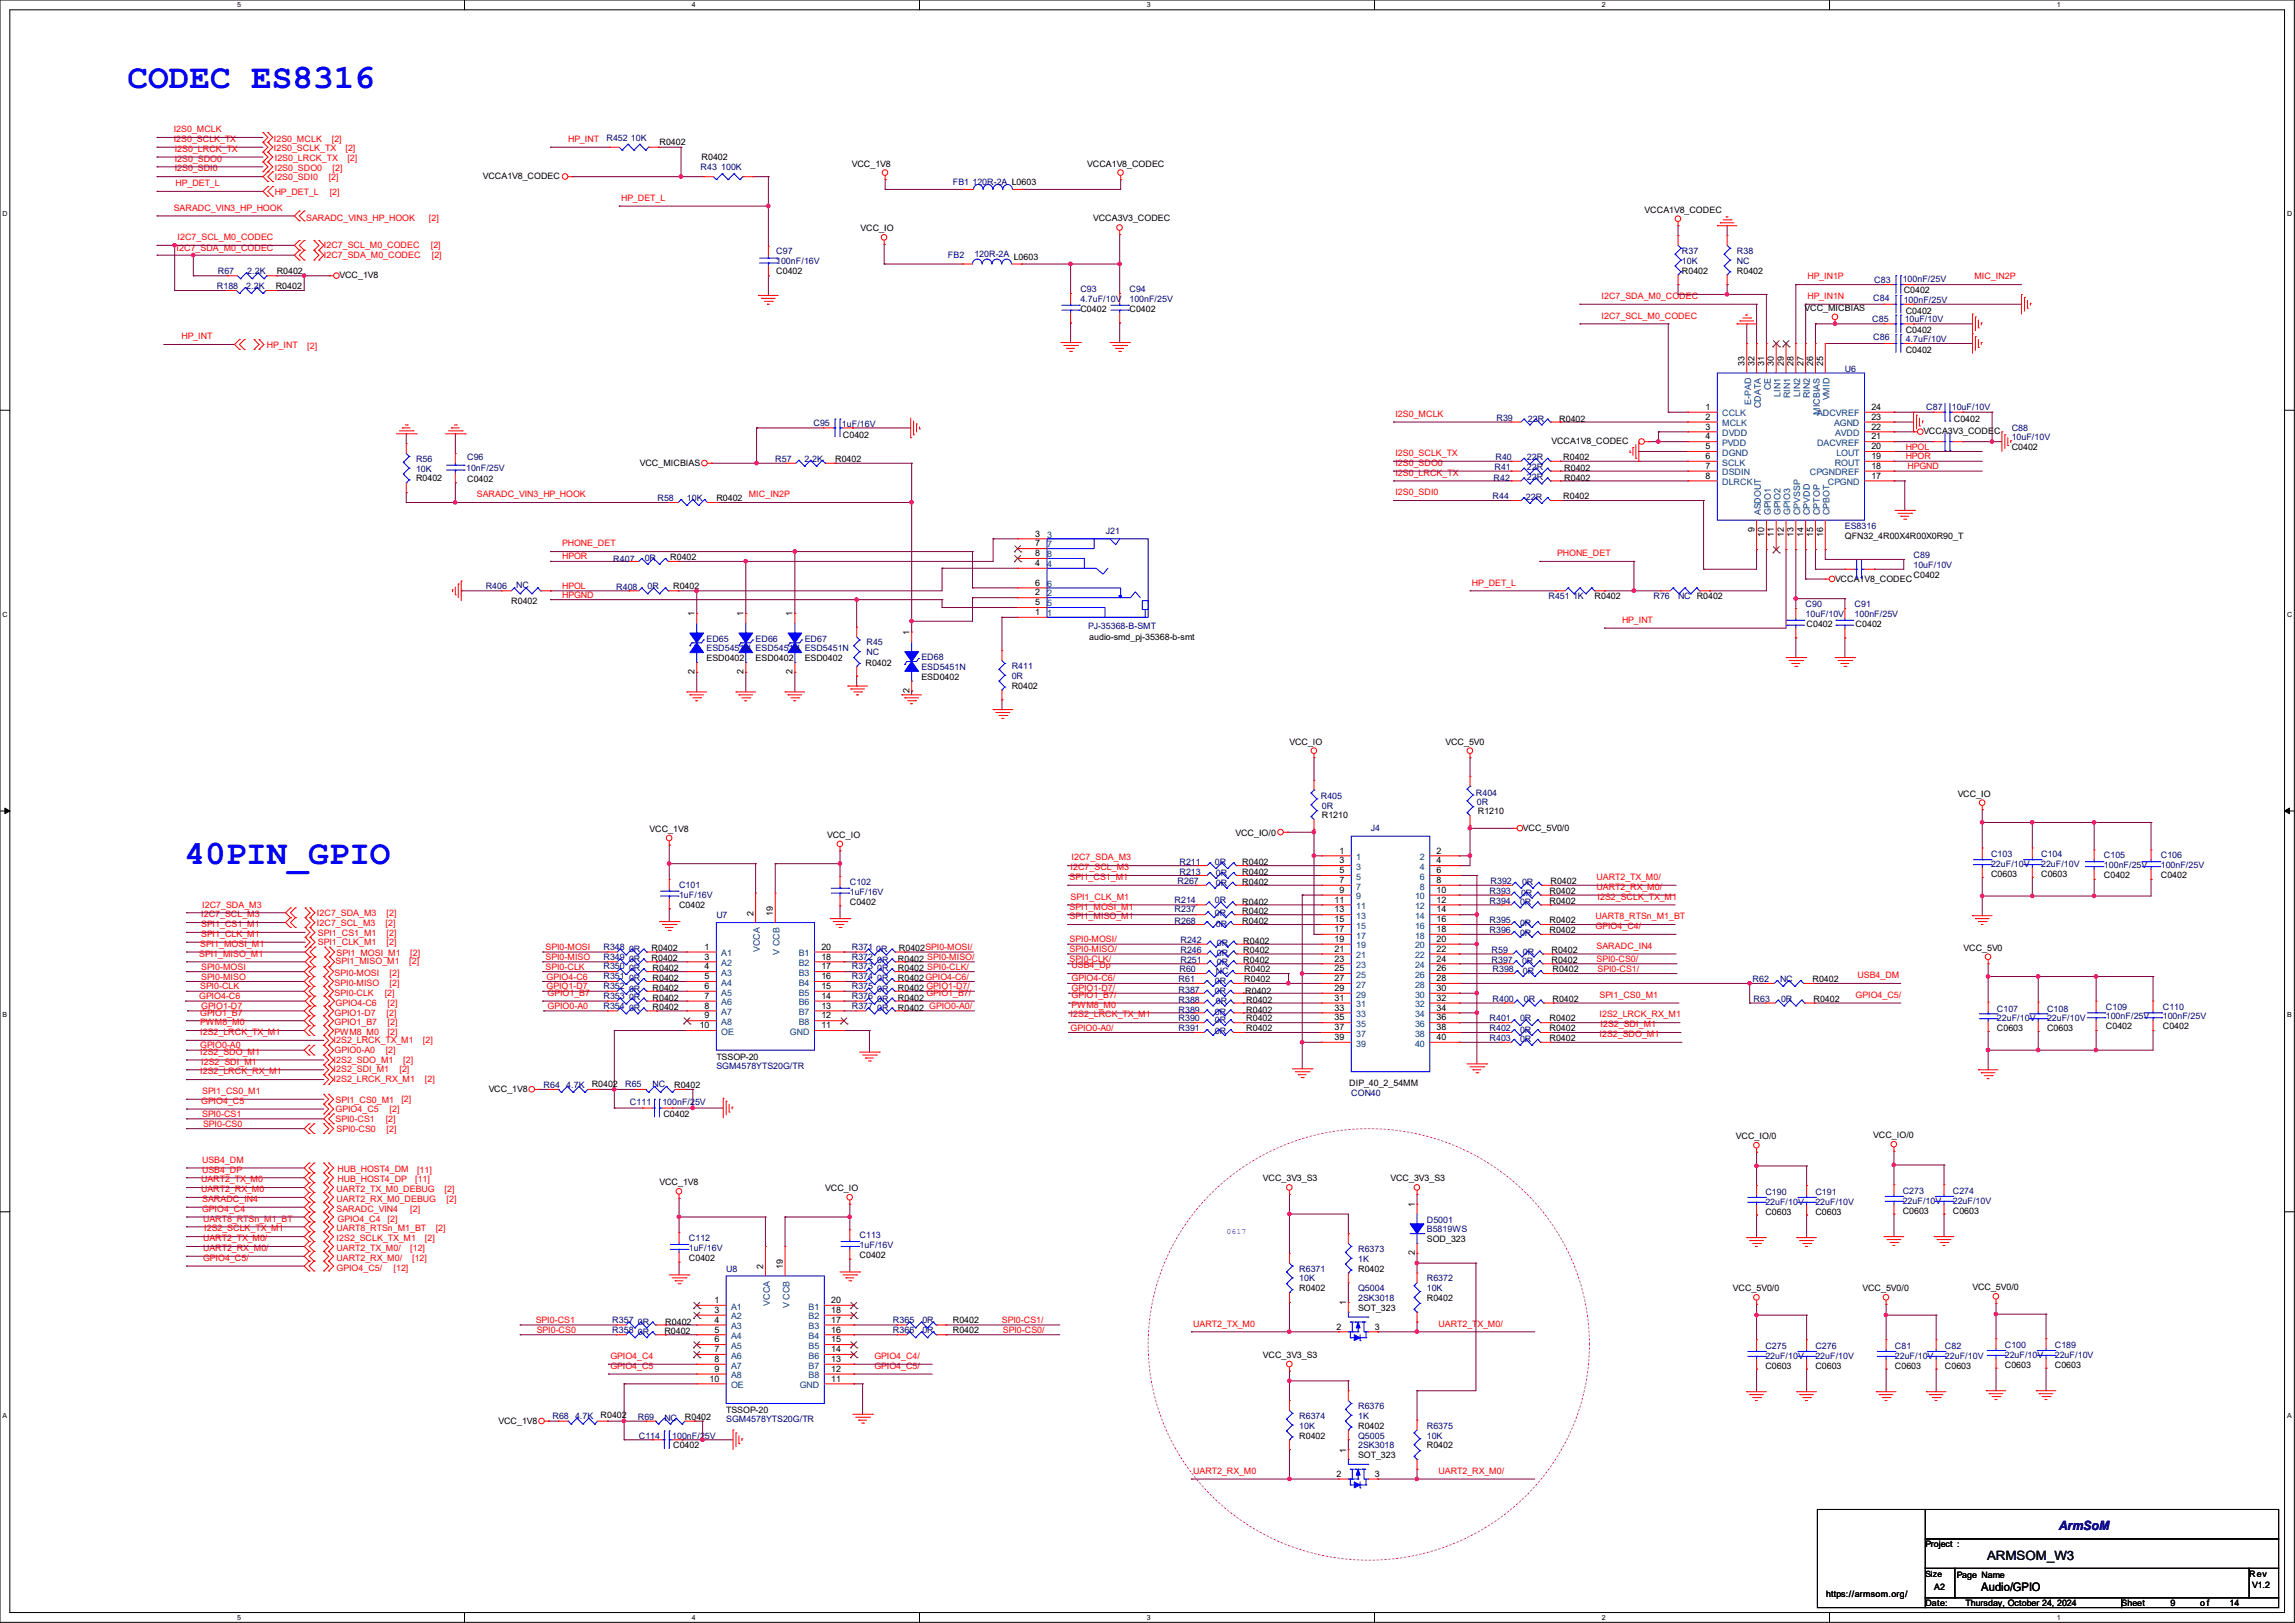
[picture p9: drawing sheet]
<svg xmlns="http://www.w3.org/2000/svg" width="297mm" height="210mm" viewBox="0 0 297 210" stroke-linecap="round" stroke-linejoin="round" font-family="sans-serif">
<defs><g id="words">
<g font-size="4.4" fill="#00f">
<text x="16.5" y="11.3">CODEC ES8316</text>
<text x="23.9" y="111.8">40PIN_GPIO</text>
</g>
<text font-size="1.7" fill="#0000a0" x="266.4" y="198">ArmSoM</text>
<text font-size="1.7" fill="#000040" x="257.2" y="201.9">ARMSOM_W3</text>
<text font-size="1.5" x="256.4" y="205.9">Audio/GPIO</text>
<g font-size="1.1" fill="#f00">
<text x="22.5" y="17.1">I2S0_MCLK</text>
<text x="22.5" y="18.4">I2S0_SCLK_TX</text>
<text x="22.6" y="22.2">I2S0_SDI0</text>
<text x="22.6" y="20.9">I2S0_SDO0</text>
<text x="22.6" y="19.6">I2S0_LRCK_TX</text>
<text x="35.4" y="19.5">I2S0_SCLK_TX</text>
<text x="35.4" y="18.4">I2S0_MCLK</text>
<text x="35.6" y="23.3">I2S0_SDI0</text>
<text x="35.6" y="22.2">I2S0_SDO0</text>
<text x="35.6" y="20.8">I2S0_LRCK_TX</text>
<text x="42.5" y="23.3">[2]</text>
<text x="42.9" y="18.4">[2]</text>
<text x="43.1" y="22.2">[2]</text>
<text x="44.7" y="19.5">[2]</text>
<text x="45" y="20.8">[2]</text>
<text x="73.5" y="18.4">HP_INT</text>
<text x="22.5" y="27.3">SARADC_VIN3_HP_HOOK</text>
<text x="22.7" y="24.1">HP_DET_L</text>
<text x="35.6" y="25.2">HP_DET_L</text>
<text x="39.6" y="28.5">SARADC_VIN3_HP_HOOK</text>
<text x="42.7" y="25.2">[2]</text>
<text x="55.5" y="28.5">[2]</text>
<text x="80.4" y="26">HP_DET_L</text>
<text x="22.9" y="32.5">I2C7_SDA_M0_CODEC</text>
<text x="23" y="31.1">I2C7_SCL_M0_CODEC</text>
<text x="41.9" y="32.1">I2C7_SCL_M0_CODEC</text>
<text x="41.9" y="33.4">I2C7_SDA_M0_CODEC</text>
<text x="55.8" y="32.1">[2]</text>
<text x="55.9" y="33.4">[2]</text>
<text x="207.3" y="41.2">I2C7_SCL_M0_CODEC</text>
<text x="207.3" y="38.7">I2C7_SDA_M0_CODEC</text>
<text x="233.9" y="38.7">HP_IN1N</text>
<text x="233.9" y="36.2">HP_IN1P</text>
<text x="255.5" y="36.2">MIC_IN2P</text>
<text x="23.5" y="43.9">HP_INT</text>
<text x="34.5" y="45">HP_INT</text>
<text x="39.8" y="45.2">[2]</text>
<text x="180.6" y="53.9">I2S0_MCLK</text>
<text x="180.6" y="59">I2S0_SCLK_TX</text>
<text x="246.6" y="58.2">HPOL</text>
<text x="246.6" y="59.4">HPOR</text>
<text x="61.7" y="64.3">SARADC_VIN3_HP_HOOK</text>
<text x="96.9" y="64.3">MIC_IN2P</text>
<text x="180.6" y="61.6">I2S0_LRCK_TX</text>
<text x="180.6" y="60.3">I2S0_SDO0</text>
<text x="180.6" y="64.1">I2S0_SDI0</text>
<text x="246.9" y="60.7">HPGND</text>
<text x="72.8" y="70.7">PHONE_DET</text>
<text x="201.5" y="72">PHONE_DET</text>
<text x="72.8" y="77.3">HPGND</text>
<text x="72.8" y="76.2">HPOL</text>
<text x="72.8" y="72.4">HPOR</text>
<text x="190.5" y="75.8">HP_DET_L</text>
<text x="209.9" y="80.6">HP_INT</text>
<text x="138.4" y="113.9">SPI1_CS1_M1</text>
<text x="138.6" y="112.6">I2C7_SCL_M3</text>
<text x="138.7" y="111.3">I2C7_SDA_M3</text>
<text x="206.6" y="113.9">UART2_TX_M0/</text>
<text x="26" y="120">SPI1_CS1_M1</text>
<text x="26" y="118.7">I2C7_SCL_M3</text>
<text x="26.2" y="117.4">I2C7_SDA_M3</text>
<text x="41" y="118.6">I2C7_SDA_M3</text>
<text x="41" y="119.8">I2C7_SCL_M3</text>
<text x="49.9" y="119.8">[2]</text>
<text x="50" y="118.6">[2]</text>
<text x="138.4" y="119">SPI1_MISO_M1</text>
<text x="138.4" y="117.7">SPI1_MOSI_M1</text>
<text x="138.6" y="116.4">SPI1_CLK_M1</text>
<text x="206.5" y="119">UART8_RTSn_M1_BT</text>
<text x="206.6" y="115.2">UART2_RX_M0/</text>
<text x="206.8" y="116.4">I2S2_SCLK_TX_M1</text>
<text x="25.8" y="123.8">SPI1_MISO_M1</text>
<text x="25.9" y="122.5">SPI1_MOSI_M1</text>
<text x="26" y="121.2">SPI1_CLK_M1</text>
<text x="26" y="125.5">SPI0-MOSI</text>
<text x="41.1" y="121.1">SPI1_CS1_M1</text>
<text x="41.1" y="122.3">SPI1_CLK_M1</text>
<text x="43.4" y="124.8">SPI1_MISO_M1</text>
<text x="43.6" y="123.7">SPI1_MOSI_M1</text>
<text x="50" y="121.1">[2]</text>
<text x="50" y="122.3">[2]</text>
<text x="53" y="124.8">[2]</text>
<text x="53.1" y="123.7">[2]</text>
<text x="70.6" y="122.9">SPI0-MOSI</text>
<text x="70.6" y="124.2">SPI0-MISO</text>
<text x="70.6" y="125.5">SPI0-CLK</text>
<text x="138.4" y="121.9">SPI0-MOSI/</text>
<text x="138.4" y="123.2">SPI0-MISO/</text>
<text x="138.4" y="124.5">SPI0-CLK/</text>
<text x="138.7" y="125.3">USB4_Dp</text>
<text x="206.5" y="120.2">GPIO4_C4/</text>
<text x="206.6" y="122.8">SARADC_IN4</text>
<text x="206.6" y="124.5">SPI0-CS0/</text>
<text x="206.8" y="125.7">SPI0-CS1/</text>
<text x="25.8" y="129.3">GPIO4-C6</text>
<text x="25.9" y="128">SPI0-CLK</text>
<text x="25.9" y="131.4">GPIO1_B7</text>
<text x="26" y="126.7">SPI0-MISO</text>
<text x="26" y="130.6">GPIO1-D7</text>
<text x="43.3" y="126.3">SPI0-MOSI</text>
<text x="43.3" y="127.6">SPI0-MISO</text>
<text x="43.3" y="128.9">SPI0-CLK</text>
<text x="43.3" y="131.4">GPIO1-D7</text>
<text x="43.4" y="130.1">GPIO4-C6</text>
<text x="49.8" y="128.9">[2]</text>
<text x="50" y="131.4">[2]</text>
<text x="50.2" y="130.1">[2]</text>
<text x="50.4" y="126.3">[2]</text>
<text x="50.4" y="127.6">[2]</text>
<text x="70.7" y="126.7">GPIO4-C6</text>
<text x="70.7" y="128">GPIO1-D7</text>
<text x="70.9" y="128.9">GPIO1_B7</text>
<text x="70.9" y="130.6">GPIO0-A0</text>
<text x="119.9" y="128.9">GPIO1_B7/</text>
<text x="138.6" y="131.7">I2S2_LRCK_TX_M1</text>
<text x="138.7" y="127">GPIO4-C6/</text>
<text x="138.7" y="128.3">GPIO1-D7/</text>
<text x="138.7" y="129.1">GPIO1_B7/</text>
<text x="138.7" y="130.4">PWM8_M0</text>
<text x="207" y="129.1">SPI1_CS0_M1</text>
<text x="207" y="131.7">I2S2_LRCK_RX_M1</text>
<text x="240.2" y="129.1">GPIO4_C5/</text>
<text x="240.4" y="126.6">USB4_DM</text>
<text x="25.9" y="132.7">PWM8_M0</text>
<text x="25.9" y="135.6">GPIO0-A0</text>
<text x="25.9" y="133.9">I2S2_LRCK_TX_M1</text>
<text x="25.9" y="136.5">I2S2_SDO_M1</text>
<text x="26" y="137.8">I2S2_SDI_M1</text>
<text x="43.2" y="135">I2S2_LRCK_TX_M1</text>
<text x="43.2" y="137.5">I2S2_SDO_M1</text>
<text x="43.3" y="132.7">GPIO1_B7</text>
<text x="43.3" y="133.9">PWM8_M0</text>
<text x="43.3" y="136.2">GPIO0-A0</text>
<text x="49.9" y="136.2">[2]</text>
<text x="50.2" y="132.7">[2]</text>
<text x="50.2" y="133.9">[2]</text>
<text x="52.2" y="137.5">[2]</text>
<text x="54.7" y="135">[2]</text>
<text x="138.6" y="133.4">GPIO0-A0/</text>
<text x="207" y="134.2">I2S2_SDO_M1</text>
<text x="207.1" y="132.9">I2S2_SDI_M1</text>
<text x="25.9" y="139">I2S2_LRCK_RX_M1</text>
<text x="26" y="142.8">GPIO4_C5</text>
<text x="26.2" y="141.6">SPI1_CS0_M1</text>
<text x="43.2" y="138.8">I2S2_SDI_M1</text>
<text x="43.2" y="140">I2S2_LRCK_RX_M1</text>
<text x="43.4" y="142.7">SPI1_CS0_M1</text>
<text x="43.4" y="143.9">GPIO4_C5</text>
<text x="50.4" y="143.9">[2]</text>
<text x="51.7" y="138.8">[2]</text>
<text x="51.9" y="142.6">[2]</text>
<text x="55" y="140">[2]</text>
<text x="26.2" y="144.5">SPI0-CS1</text>
<text x="26.3" y="145.8">SPI0-CS0</text>
<text x="43.4" y="145.3">SPI0-CS1</text>
<text x="43.6" y="146.5">SPI0-CS0</text>
<text x="49.9" y="145.3">[2]</text>
<text x="50" y="146.5">[2]</text>
<text x="26" y="153">UART2_TX_M0</text>
<text x="26" y="154.3">UART2_RX_M0</text>
<text x="26.2" y="150.5">USB4_DM</text>
<text x="26.2" y="151.7">USB4_DP</text>
<text x="26.2" y="155.5">SARADC_IN4</text>
<text x="43.6" y="154.3">UART2_TX_M0_DEBUG</text>
<text x="43.6" y="155.5">UART2_RX_M0_DEBUG</text>
<text x="43.7" y="153">HUB_HOST4_DP</text>
<text x="43.7" y="151.6">HUB_HOST4_DM</text>
<text x="53.7" y="153">[11]</text>
<text x="54" y="151.7">[11]</text>
<text x="57.5" y="154.3">[2]</text>
<text x="57.8" y="155.5">[2]</text>
<text x="26.2" y="156.8">GPIO4_C4</text>
<text x="26.3" y="158.1">UART8_RTSn_M1_BT</text>
<text x="26.3" y="161.9">UART2_RX_M0/</text>
<text x="26.3" y="160.6">UART2_TX_M0/</text>
<text x="26.4" y="159.3">I2S2_SCLK_TX_M1</text>
<text x="43.6" y="159.3">UART8_RTSn_M1_BT</text>
<text x="43.6" y="156.8">SARADC_VIN4</text>
<text x="43.6" y="160.6">I2S2_SCLK_TX_M1</text>
<text x="43.6" y="161.9">UART2_TX_M0/</text>
<text x="43.7" y="158.1">GPIO4_C4</text>
<text x="50.2" y="158.1">[2]</text>
<text x="53.1" y="156.8">[2]</text>
<text x="53.1" y="161.9">[12]</text>
<text x="55" y="160.6">[2]</text>
<text x="56.4" y="159.3">[2]</text>
<text x="26.3" y="163.2">GPIO4_C5/</text>
<text x="43.6" y="163.2">UART2_RX_M0/</text>
<text x="43.6" y="164.4">GPIO4_C5/</text>
<text x="50.9" y="164.4">[12]</text>
<text x="53.3" y="163.2">[12]</text>
<text x="69.3" y="171.2">SPI0-CS1</text>
<text x="69.5" y="172.5">SPI0-CS0</text>
<text x="129.7" y="171.2">SPI0-CS1/</text>
<text x="129.8" y="172.5">SPI0-CS0/</text>
<text x="154.4" y="171.7">UART2_TX_M0</text>
<text x="186.2" y="171.7">UART2_TX_M0/</text>
<text x="79" y="177.1">GPIO4_C5</text>
<text x="79" y="175.9">GPIO4_C4</text>
<text x="113.2" y="177.1">GPIO4_C5/</text>
<text x="113.2" y="175.9">GPIO4_C4/</text>
<text x="154.4" y="190.7">UART2_RX_M0</text>
<text x="186.2" y="190.7">UART2_RX_M0/</text>
</g>
<g font-size="1.1">
<text x="62.5" y="23.2">VCCA1V8_CODEC</text>
<text x="85.3" y="18.8">R0402</text>
<text x="90.8" y="20.7">R0402</text>
<text x="110.2" y="21.5">VCC_1V8</text>
<text x="140.7" y="21.5">VCCA1V8_CODEC</text>
<text x="111.4" y="29.9">VCC_IO</text>
<text x="141.5" y="28.7">VCCA3V3_CODEC</text>
<text x="212.8" y="27.5">VCCA1V8_CODEC</text>
<text x="35.8" y="35.5">R0402</text>
<text x="100.5" y="35.4">C0402</text>
<text x="131.2" y="33.6">L0603</text>
<text x="217.7" y="35.4">R0402</text>
<text x="224.8" y="35.5">R0402</text>
<text x="35.7" y="37.4">R0402</text>
<text x="43.9" y="36">VCC_1V8</text>
<text x="139.8" y="40.3">C0402</text>
<text x="146.2" y="40.3">C0402</text>
<text x="233.5" y="40.2">VCC_MICBIAS</text>
<text x="246.4" y="37.9">C0402</text>
<text x="246.6" y="40.6">C0402</text>
<text x="225.8" y="47.4" transform="rotate(-90 225.8 47.4)">33</text>
<text x="227" y="47.4" transform="rotate(-90 227 47.4)">32</text>
<text x="228.3" y="47.4" transform="rotate(-90 228.3 47.4)">31</text>
<text x="229.6" y="47.4" transform="rotate(-90 229.6 47.4)">30</text>
<text x="230.9" y="47.4" transform="rotate(-90 230.9 47.4)">29</text>
<text x="232.1" y="47.4" transform="rotate(-90 232.1 47.4)">28</text>
<text x="233.4" y="47.4" transform="rotate(-90 233.4 47.4)">27</text>
<text x="234.7" y="47.4" transform="rotate(-90 234.7 47.4)">26</text>
<text x="235.9" y="47.4" transform="rotate(-90 235.9 47.4)">25</text>
<text x="246.6" y="45.7">C0402</text>
<text x="246.6" y="43.1">C0402</text>
<text x="220.7" y="53">1</text>
<text x="242.2" y="53">24</text>
<text x="108.1" y="59.8">R0402</text>
<text x="109.1" y="56.7">C0402</text>
<text x="200.8" y="57.5">VCCA1V8_CODEC</text>
<text x="201.8" y="54.6">R0402</text>
<text x="202.3" y="59.5">R0402</text>
<text x="220.7" y="54.3">2</text>
<text x="220.7" y="55.6">3</text>
<text x="220.7" y="56.9">4</text>
<text x="220.7" y="58.1">5</text>
<text x="220.7" y="59.4">6</text>
<text x="242.2" y="59.4">19</text>
<text x="242.2" y="58.1">20</text>
<text x="242.2" y="56.9">21</text>
<text x="242.2" y="55.6">22</text>
<text x="242.2" y="54.3">23</text>
<text x="248.9" y="56.2">VCCA3V3_CODEC</text>
<text x="252.9" y="54.6">C0402</text>
<text x="260.3" y="58.3">C0402</text>
<text x="53.8" y="62.2">R0402</text>
<text x="60.5" y="62.3">C0402</text>
<text x="82.8" y="60.3">VCC_MICBIAS</text>
<text x="92.7" y="64.9">R0402</text>
<text x="202.3" y="64.6">R0402</text>
<text x="202.4" y="62.2">R0402</text>
<text x="202.4" y="60.9">R0402</text>
<text x="220.7" y="60.7">7</text>
<text x="220.7" y="61.9">8</text>
<text x="242.2" y="61.9">17</text>
<text x="242.2" y="60.7">18</text>
<text x="134" y="69.4">3</text>
<text x="134" y="72">8</text>
<text x="134" y="70.7">7</text>
<text x="227" y="68.8" transform="rotate(-90 227 68.8)">9</text>
<text x="228.3" y="69.5" transform="rotate(-90 228.3 69.5)">10</text>
<text x="229.6" y="69.5" transform="rotate(-90 229.6 69.5)">11</text>
<text x="230.9" y="69.5" transform="rotate(-90 230.9 69.5)">12</text>
<text x="232.1" y="69.5" transform="rotate(-90 232.1 69.5)">13</text>
<text x="233.4" y="69.5" transform="rotate(-90 233.4 69.5)">14</text>
<text x="234.7" y="69.5" transform="rotate(-90 234.7 69.5)">15</text>
<text x="235.9" y="69.5" transform="rotate(-90 235.9 69.5)">16</text>
<text x="238.8" y="69.7">QFN32_4R00X4R00X0R90_T</text>
<text x="86.7" y="72.5">R0402</text>
<text x="87.1" y="76.2">R0402</text>
<text x="134" y="73.2">4</text>
<text x="134" y="75.8">6</text>
<text x="134" y="77">2</text>
<text x="206.4" y="77.6">R0402</text>
<text x="237.5" y="75.3">VCCA1V8_CODEC</text>
<text x="247.6" y="74.8">C0402</text>
<text x="66.2" y="78.2">R0402</text>
<text x="89.9" y="79.8" transform="rotate(-90 89.9 79.8)">1</text>
<text x="96.2" y="79.8" transform="rotate(-90 96.2 79.8)">1</text>
<text x="102.6" y="79.8" transform="rotate(-90 102.6 79.8)">1</text>
<text x="117.7" y="82.2" transform="rotate(-90 117.7 82.2)">1</text>
<text x="134" y="78.3">5</text>
<text x="134" y="79.6">1</text>
<text x="141" y="82.8">audio-smd_pj-35368-b-smt</text>
<text x="233.8" y="81.1">C0402</text>
<text x="240.2" y="81.1">C0402</text>
<text x="89.9" y="87.2" transform="rotate(-90 89.9 87.2)">2</text>
<text x="91.4" y="85.6">ESD0402</text>
<text x="96.2" y="87.2" transform="rotate(-90 96.2 87.2)">2</text>
<text x="97.8" y="85.6">ESD0402</text>
<text x="102.6" y="87.2" transform="rotate(-90 102.6 87.2)">2</text>
<text x="104.1" y="85.6">ESD0402</text>
<text x="112" y="86.2">R0402</text>
<text x="117.7" y="89.7" transform="rotate(-90 117.7 89.7)">2</text>
<text x="119.2" y="88">ESD0402</text>
<text x="130.9" y="89.1">R0402</text>
<text x="166.9" y="96.4">VCC_IO</text>
<text x="187.1" y="96.4">VCC_5V0</text>
<text x="84.1" y="107.7">VCC_1V8</text>
<text x="171.1" y="105.9">R1210</text>
<text x="191.3" y="105.4">R1210</text>
<text x="197.1" y="107.5">VCC_5V0/0</text>
<text x="253.4" y="103.1">VCC_IO</text>
<text x="107.1" y="108.4">VCC_IO</text>
<text x="159.9" y="108.2">VCC_IO/0</text>
<text x="160.8" y="112">R0402</text>
<text x="160.8" y="113.2">R0402</text>
<text x="173.4" y="110.5">1</text>
<text x="173.4" y="111.7">3</text>
<text x="173.4" y="113">5</text>
<text x="185.9" y="110.5">2</text>
<text x="185.9" y="111.7">4</text>
<text x="185.9" y="113">6</text>
<text x="257.7" y="113.5">C0603</text>
<text x="264.2" y="113.5">C0603</text>
<text x="272.3" y="113.6">C0402</text>
<text x="279.6" y="113.6">C0402</text>
<text x="87.9" y="117.4">C0402</text>
<text x="97.5" y="118.5" transform="rotate(-90 97.5 118.5)">2</text>
<text x="100" y="118.5" transform="rotate(-90 100 118.5)">19</text>
<text x="110" y="117.1">C0402</text>
<text x="160.8" y="118.3">R0402</text>
<text x="160.8" y="119.6">R0402</text>
<text x="160.8" y="114.5">R0402</text>
<text x="160.8" y="117.1">R0402</text>
<text x="172.7" y="116.8">11</text>
<text x="172.7" y="118.1">13</text>
<text x="172.7" y="119.3">15</text>
<text x="173.4" y="114.3">7</text>
<text x="173.4" y="115.5">9</text>
<text x="185.9" y="114.3">8</text>
<text x="185.9" y="115.5">10</text>
<text x="185.9" y="116.8">12</text>
<text x="185.9" y="118.1">14</text>
<text x="185.9" y="119.3">16</text>
<text x="200.5" y="115.7">R0402</text>
<text x="200.5" y="119.5">R0402</text>
<text x="200.5" y="116.9">R0402</text>
<text x="200.7" y="114.4">R0402</text>
<text x="84.3" y="124.3">R0402</text>
<text x="84.3" y="123">R0402</text>
<text x="84.5" y="125.7">R0402</text>
<text x="91.2" y="122.9">1</text>
<text x="91.2" y="124.2">3</text>
<text x="91.2" y="125.4">4</text>
<text x="106.3" y="125.4">17</text>
<text x="106.3" y="124.2">18</text>
<text x="106.3" y="122.9">20</text>
<text x="116.2" y="125.7">R0402 SPI0-CLK/</text>
<text x="116.2" y="124.4">R0402 SPI0-MISO/</text>
<text x="116.3" y="123">R0402SPI0-MOSI/</text>
<text x="160.9" y="124.5">R0402</text>
<text x="160.9" y="123.3">R0402</text>
<text x="160.9" y="122.1">R0402</text>
<text x="161" y="125.8">R0402</text>
<text x="172.7" y="120.6">17</text>
<text x="172.7" y="121.9">19</text>
<text x="172.7" y="123.2">21</text>
<text x="172.7" y="124.4">23</text>
<text x="172.7" y="125.7">25</text>
<text x="185.9" y="120.6">18</text>
<text x="185.9" y="121.9">20</text>
<text x="185.9" y="123.2">22</text>
<text x="185.9" y="124.4">24</text>
<text x="185.9" y="125.7">26</text>
<text x="200.5" y="120.7">R0402</text>
<text x="200.8" y="123.3">R0402</text>
<text x="200.8" y="124.5">R0402</text>
<text x="200.9" y="125.8">R0402</text>
<text x="254.1" y="123">VCC_5V0</text>
<text x="84.5" y="129.5">R0402</text>
<text x="84.5" y="127">R0402</text>
<text x="84.5" y="128.2">R0402</text>
<text x="84.5" y="130.6">R0402</text>
<text x="91.2" y="126.7">5</text>
<text x="91.2" y="128">6</text>
<text x="91.2" y="129.2">7</text>
<text x="91.2" y="130.5">8</text>
<text x="91.2" y="131.8">9</text>
<text x="106.3" y="131.8">12</text>
<text x="106.3" y="130.5">13</text>
<text x="106.3" y="129.2">14</text>
<text x="106.3" y="128">15</text>
<text x="106.3" y="126.7">16</text>
<text x="116.2" y="130.8">R0402 GPIO0-A0/</text>
<text x="116.2" y="127">R0402GPIO4-C6/</text>
<text x="116.2" y="129.5">R0402</text>
<text x="116.2" y="128.2">R0402 GPIO1-D7/</text>
<text x="161" y="127.1">R0402</text>
<text x="161.2" y="128.6">R0402</text>
<text x="161.3" y="129.8">R0402</text>
<text x="161.3" y="131">R0402</text>
<text x="172.7" y="127">27</text>
<text x="172.7" y="128.2">29</text>
<text x="172.7" y="129.5">31</text>
<text x="172.7" y="130.8">33</text>
<text x="185.9" y="127">28</text>
<text x="185.9" y="128.2">30</text>
<text x="185.9" y="129.5">32</text>
<text x="185.9" y="130.8">34</text>
<text x="200.9" y="129.6">R0402</text>
<text x="234.6" y="127.1">R0402</text>
<text x="234.7" y="129.6">R0402</text>
<text x="90.5" y="133.1">10</text>
<text x="92.7" y="137.1">TSSOP-20</text>
<text x="106.3" y="133.1">11</text>
<text x="161.3" y="133.4">R0402</text>
<text x="161.3" y="132.2">R0402</text>
<text x="172.7" y="132">35</text>
<text x="172.7" y="133.3">37</text>
<text x="172.7" y="134.6">39</text>
<text x="185.9" y="132">36</text>
<text x="185.9" y="133.3">38</text>
<text x="185.9" y="134.6">40</text>
<text x="200.5" y="134.7">R0402</text>
<text x="200.5" y="133.4">R0402</text>
<text x="200.5" y="132.2">R0402</text>
<text x="258.4" y="133.4">C0603</text>
<text x="264.9" y="133.4">C0603</text>
<text x="272.5" y="133.2">C0402</text>
<text x="279.9" y="133.2">C0402</text>
<text x="63.2" y="141.3">VCC_1V8</text>
<text x="76.6" y="140.7">R0402</text>
<text x="87.2" y="140.8">R0402</text>
<text x="174.6" y="140.6">DIP_40_2_54MM</text>
<text x="85.8" y="144.5">C0402</text>
<text x="224.7" y="147.4">VCC_IO/0</text>
<text x="242.4" y="147.3">VCC_IO/0</text>
<text x="85.3" y="153.4">VCC_1V8</text>
<text x="106.8" y="154.1">VCC_IO</text>
<text x="163.4" y="152.9">VCC_3V3_S3</text>
<text x="180" y="152.9">VCC_3V3_S3</text>
<text x="183.1" y="156.2" transform="rotate(-90 183.1 156.2)">1</text>
<text x="184.7" y="160.7">SOD_323</text>
<text x="228.5" y="157.2">C0603</text>
<text x="234.9" y="157.2">C0603</text>
<text x="246.2" y="157.1">C0603</text>
<text x="252.7" y="157.1">C0603</text>
<text x="89.2" y="163.2">C0402</text>
<text x="98.8" y="164.2" transform="rotate(-90 98.8 164.2)">2</text>
<text x="101.3" y="164.2" transform="rotate(-90 101.3 164.2)">19</text>
<text x="111.2" y="162.8">C0402</text>
<text x="168.1" y="167.1">R0402</text>
<text x="175.8" y="164.6">R0402</text>
<text x="183.1" y="162.4" transform="rotate(-90 183.1 162.4)">2</text>
<text x="224.3" y="167.1">VCC_5V0/0</text>
<text x="241" y="167.1">VCC_5V0/0</text>
<text x="255.3" y="167">VCC_5V0/0</text>
<text x="86" y="172.7">R0402</text>
<text x="86.1" y="171.4">R0402</text>
<text x="92.5" y="168.6">1</text>
<text x="92.5" y="169.9">3</text>
<text x="92.5" y="171.2">4</text>
<text x="92.5" y="172.4">5</text>
<text x="92.5" y="173.7">6</text>
<text x="107.6" y="173.7">15</text>
<text x="107.6" y="172.4">16</text>
<text x="107.6" y="171.2">17</text>
<text x="107.6" y="169.9">18</text>
<text x="107.6" y="168.6">20</text>
<text x="123.3" y="172.4">R0402</text>
<text x="123.3" y="171.2">R0402</text>
<text x="173" y="172">2</text>
<text x="174.2" y="168.9" transform="rotate(-90 174.2 168.9)">1</text>
<text x="175.8" y="169.6">SOT_323</text>
<text x="177.9" y="172">3</text>
<text x="184.7" y="168.4">R0402</text>
<text x="91.8" y="178.8">10</text>
<text x="92.5" y="175">7</text>
<text x="92.5" y="176.2">8</text>
<text x="92.5" y="177.5">9</text>
<text x="107.6" y="178.8">11</text>
<text x="107.6" y="177.5">12</text>
<text x="107.6" y="176.2">13</text>
<text x="107.6" y="175">14</text>
<text x="163.4" y="175.7">VCC_3V3_S3</text>
<text x="228.5" y="177.1">C0603</text>
<text x="234.9" y="177.1">C0603</text>
<text x="245.2" y="177.1">C0603</text>
<text x="251.7" y="177.1">C0603</text>
<text x="259.5" y="177">C0603</text>
<text x="265.9" y="177">C0603</text>
<text x="64.5" y="184.2">VCC_1V8</text>
<text x="77.7" y="183.5">R0402</text>
<text x="88.6" y="183.7">R0402</text>
<text x="94" y="182.8">TSSOP-20</text>
<text x="175.8" y="184.9">R0402</text>
<text x="87.1" y="187.4">C0402</text>
<text x="168.1" y="186.1">R0402</text>
<text x="173" y="191.1">2</text>
<text x="174.2" y="188" transform="rotate(-90 174.2 188)">1</text>
<text x="175.8" y="188.7">SOT_323</text>
<text x="177.9" y="191.1">3</text>
<text x="184.7" y="187.4">R0402</text>
<text x="249.2" y="200.2">Project :</text>
<text x="236.3" y="206.7">https://armsom.org/</text>
<text x="249.2" y="204">Size</text>
<text x="249.2" y="207.9">Date:</text>
<text x="250.3" y="205.7">A2</text>
<text x="253.2" y="204.2">Page Name</text>
<text x="254.4" y="207.9">Thursday, October 24, 2024</text>
<text x="274.6" y="207.9">Sheet</text>
<text x="280.9" y="207.9">9</text>
<text x="284.7" y="207.9">o f</text>
<text x="288.5" y="207.9">14</text>
<text x="291.1" y="204">Rev</text>
<text x="291.5" y="205.4">V1.2</text>
</g>
<g font-size="1.1" fill="#000080">
<text x="78.5" y="18.2">R452 10K</text>
<text x="90.7" y="22.1">R43 100K</text>
<text x="123.3" y="24">FB1 120R-2A L0603</text>
<text x="28.2" y="35.5">R67</text>
<text x="32" y="35.5">2.2K</text>
<text x="100.5" y="32.9">C97</text>
<text x="100.5" y="34.1">100nF/16V</text>
<text x="122.7" y="33.4">FB2</text>
<text x="126.1" y="33.2">120R-2A</text>
<text x="217.7" y="32.9">R37</text>
<text x="217.7" y="34.1">10K</text>
<text x="224.8" y="32.9">R38</text>
<text x="224.8" y="34.1">NC</text>
<text x="28.1" y="37.4">R188</text>
<text x="31.9" y="37.4">2.2K</text>
<text x="139.8" y="37.8">C93</text>
<text x="139.8" y="39.1">4.7uF/10V</text>
<text x="146.2" y="37.8">C94</text>
<text x="146.2" y="39.1">100nF/25V</text>
<text x="242.3" y="41.6">C85</text>
<text x="242.4" y="38.9">C84</text>
<text x="242.6" y="36.7">C83</text>
<text x="246.2" y="36.5">100nF/25V</text>
<text x="246.4" y="39.2">100nF/25V</text>
<text x="246.5" y="41.6">10uF/10V</text>
<text x="242.4" y="44">C86</text>
<text x="246.6" y="44.3">4.7uF/10V</text>
<text x="238.8" y="48.1">U6</text>
<text x="249.3" y="53">C87</text>
<text x="252.6" y="53">10uF/10V</text>
<text x="53.8" y="59.8">R56</text>
<text x="60.5" y="59.5">C96</text>
<text x="100.3" y="59.8">R57</text>
<text x="104.1" y="59.8">2.2K</text>
<text x="105.3" y="55.1">C95</text>
<text x="109" y="55.2">1uF/16V</text>
<text x="193.5" y="59.5">R40</text>
<text x="193.7" y="54.4">R39</text>
<text x="197.6" y="59.5">22R</text>
<text x="197.7" y="54.6">22R</text>
<text x="260.3" y="55.7">C88</text>
<text x="260.3" y="57">10uF/10V</text>
<text x="53.8" y="61">10K</text>
<text x="60.3" y="60.9">10nF/25V</text>
<text x="85.1" y="64.9">R58</text>
<text x="88.9" y="64.9">10K</text>
<text x="193.2" y="64.6">R44</text>
<text x="193.3" y="62.2">R42</text>
<text x="193.4" y="60.8">R41</text>
<text x="197.5" y="64.7">22R</text>
<text x="197.6" y="60.8">22R</text>
<text x="197.6" y="62.1">22R</text>
<text x="143.1" y="69">J21</text>
<text x="238.8" y="68.4">ES8316</text>
<text x="62.9" y="76.2">R406</text>
<text x="66.8" y="76">NC</text>
<text x="79.4" y="72.7">R407</text>
<text x="79.8" y="76.3">R408</text>
<text x="83.4" y="72.6">0R</text>
<text x="83.8" y="76.2">0R</text>
<text x="200.4" y="77.6">R451 1K</text>
<text x="214" y="77.6">R76</text>
<text x="217.2" y="77.6">NC R0402</text>
<text x="247.6" y="72.2">C89</text>
<text x="247.6" y="73.5">10uF/10V</text>
<text x="91.4" y="83">ED65</text>
<text x="97.8" y="83">ED66</text>
<text x="104.1" y="83">ED67</text>
<text x="112.1" y="83.5">R45</text>
<text x="140.8" y="81.4">PJ-35368-B-SMT</text>
<text x="233.7" y="78.6">C90</text>
<text x="233.7" y="79.8">10uF/10V</text>
<text x="240" y="78.6">C91</text>
<text x="240" y="79.8">100nF/25V</text>
<text x="91.4" y="84.3">ESD5451N ESD5451N ESD5451N</text>
<text x="112.1" y="84.8">NC</text>
<text x="119.2" y="85.4">ED68</text>
<text x="119.2" y="86.7">ESD5451N</text>
<text x="130.9" y="86.6">R411</text>
<text x="130.9" y="87.8">0R</text>
<text x="170.9" y="103.3">R405</text>
<text x="171.1" y="104.7">0R</text>
<text x="177.4" y="107.5">J4</text>
<text x="191" y="103">R404</text>
<text x="191.1" y="104.2">0R</text>
<text x="152.7" y="112">R211</text>
<text x="152.7" y="113.2">R213</text>
<text x="157.2" y="112">0R</text>
<text x="157.3" y="113.4">0R</text>
<text x="257.7" y="111">C103</text>
<text x="257.7" y="112.2">22uF/10V</text>
<text x="264.2" y="111">C104</text>
<text x="264.2" y="112.2">22uF/10V</text>
<text x="272.3" y="111.1">C105</text>
<text x="272.3" y="112.4">100nF/25V</text>
<text x="279.6" y="111.1">C106</text>
<text x="279.6" y="112.4">100nF/25V</text>
<text x="87.9" y="114.9">C101</text>
<text x="87.9" y="116.2">1uF/16V</text>
<text x="92.7" y="118.8">U7</text>
<text x="110" y="114.5">C102</text>
<text x="110" y="115.8">1uF/16V</text>
<text x="152" y="118.1">R237</text>
<text x="152" y="119.6">R268</text>
<text x="152" y="116.8">R214</text>
<text x="152.4" y="114.4">R267</text>
<text x="157.2" y="118.6">0R</text>
<text x="157.2" y="116.8">0R</text>
<text x="157.3" y="120">0R</text>
<text x="157.3" y="114.6">0R</text>
<text x="192.8" y="115.7">R393</text>
<text x="192.8" y="119.5">R395</text>
<text x="192.8" y="116.9">R394</text>
<text x="192.9" y="114.4">R392</text>
<text x="196.7" y="119.8">0R</text>
<text x="196.7" y="117.1">0R</text>
<text x="196.8" y="115.9">0R</text>
<text x="197" y="114.5">0R</text>
<text x="78.1" y="124.2">R349</text>
<text x="78.1" y="125.4">R350</text>
<text x="78.1" y="122.9">R348</text>
<text x="81.4" y="124.4">0R</text>
<text x="81.4" y="125.7">0R</text>
<text x="81.4" y="123.2">0R</text>
<text x="110.2" y="122.9">R371</text>
<text x="110.2" y="125.4">R373</text>
<text x="110.2" y="124.2">R372</text>
<text x="113.4" y="123.2">0R</text>
<text x="113.5" y="125.7">0R</text>
<text x="113.5" y="124.5">0R</text>
<text x="152.7" y="125.8">R60</text>
<text x="152.8" y="124.7">R251</text>
<text x="152.8" y="123.3">R246</text>
<text x="152.8" y="122">R242</text>
<text x="157.5" y="124.9">0R</text>
<text x="157.5" y="123.7">0R</text>
<text x="157.5" y="122.4">0R</text>
<text x="192.8" y="120.7">R396</text>
<text x="193" y="123.3">R59</text>
<text x="193" y="124.5">R397</text>
<text x="193.2" y="125.8">R398</text>
<text x="196.7" y="121.1">0R</text>
<text x="197" y="124.8">0R</text>
<text x="197.1" y="123.5">0R</text>
<text x="78.1" y="129.2">R353</text>
<text x="78.1" y="126.7">R351</text>
<text x="78.1" y="128">R352</text>
<text x="78.1" y="130.5">R354</text>
<text x="81.4" y="129.4">0R</text>
<text x="81.4" y="127">0R</text>
<text x="81.4" y="128.4">0R</text>
<text x="81.4" y="130.8">0R</text>
<text x="110.2" y="130.5">R377</text>
<text x="110.2" y="126.7">R374</text>
<text x="110.2" y="129.2">R376</text>
<text x="110.2" y="128">R375</text>
<text x="113.5" y="130.8">0R</text>
<text x="113.5" y="127">0R</text>
<text x="113.5" y="129.6">0R</text>
<text x="113.5" y="128.4">0R</text>
<text x="152.5" y="127.1">R61</text>
<text x="152.5" y="129.8">R388</text>
<text x="152.5" y="128.5">R387</text>
<text x="152.5" y="131">R389</text>
<text x="157.2" y="127.3">0R</text>
<text x="157.2" y="128.6">0R</text>
<text x="157.2" y="131.3">0R</text>
<text x="157.3" y="126.1">NC</text>
<text x="157.3" y="129.9">0R</text>
<text x="193.2" y="129.6">R400</text>
<text x="197.1" y="126.1">0R</text>
<text x="197.2" y="129.6">0R</text>
<text x="226.8" y="127.1">R62</text>
<text x="226.9" y="129.6">R63</text>
<text x="230.4" y="127.1">NC</text>
<text x="230.5" y="129.6">0R</text>
<text x="258.4" y="130.9">C107</text>
<text x="264.9" y="130.9">C108</text>
<text x="272.5" y="130.6">C109</text>
<text x="272.5" y="131.9">100nF/25V</text>
<text x="279.9" y="130.6">C110</text>
<text x="279.9" y="131.9">100nF/25V</text>
<text x="152.5" y="133.4">R391</text>
<text x="152.5" y="132.2">R390</text>
<text x="157.2" y="133.8">0R</text>
<text x="157.2" y="132.4">0R</text>
<text x="192.8" y="134.7">R403</text>
<text x="192.8" y="133.4">R402</text>
<text x="192.8" y="132.2">R401</text>
<text x="196.7" y="134.8">0R</text>
<text x="196.7" y="133.7">0R</text>
<text x="196.7" y="132.2">0R</text>
<text x="258.4" y="132.2">22uF/10V</text>
<text x="264.9" y="132.2">22uF/10V</text>
<text x="70.4" y="140.8">R64 4.7K</text>
<text x="80.9" y="140.7">R65</text>
<text x="81.5" y="143">C111</text>
<text x="84.5" y="140.7">NC</text>
<text x="85.7" y="143">100nF/25V</text>
<text x="92.7" y="138.3">SGM4578YTS20G/TR</text>
<text x="174.9" y="141.8">CON40</text>
<text x="228.5" y="154.6">C190</text>
<text x="228.5" y="155.9">22uF/10V</text>
<text x="234.9" y="154.6">C191</text>
<text x="234.9" y="155.9">22uF/10V</text>
<text x="246.2" y="154.5">C273</text>
<text x="246.2" y="155.8">22uF/10V</text>
<text x="252.7" y="154.5">C274</text>
<text x="252.7" y="155.8">22uF/10V</text>
<text x="89.2" y="160.6">C112</text>
<text x="89.2" y="161.9">1uF/16V</text>
<text x="111.2" y="160.2">C113</text>
<text x="111.2" y="161.5">1uF/16V</text>
<text x="184.7" y="158.2">D5001</text>
<text x="184.7" y="159.5">B5819WS</text>
<text x="94" y="164.6">U8</text>
<text x="168.1" y="164.6">R6371</text>
<text x="168.1" y="165.8">10K</text>
<text x="175.8" y="162">R6373</text>
<text x="175.8" y="163.3">1K</text>
<text x="175.8" y="167.1">Q5004</text>
<text x="184.7" y="165.8">R6372</text>
<text x="184.7" y="167.1">10K</text>
<text x="79.2" y="172.4">R358</text>
<text x="79.2" y="171.2">R357</text>
<text x="82.5" y="172.8">0R</text>
<text x="82.5" y="171.4">0R</text>
<text x="115.6" y="172.4">R366</text>
<text x="115.6" y="171.2">R365</text>
<text x="119.4" y="172.4">0R</text>
<text x="119.4" y="171.2">0R</text>
<text x="175.8" y="168.4">2SK3018</text>
<text x="228.5" y="174.6">C275</text>
<text x="228.5" y="175.9">22uF/10V</text>
<text x="234.9" y="174.6">C276</text>
<text x="234.9" y="175.9">22uF/10V</text>
<text x="245.2" y="174.6">C81</text>
<text x="245.2" y="175.9">22uF/10V</text>
<text x="251.7" y="174.6">C82</text>
<text x="251.7" y="175.9">22uF/10V</text>
<text x="259.5" y="174.5">C100</text>
<text x="259.5" y="175.7">22uF/10V</text>
<text x="265.9" y="174.5">C189</text>
<text x="265.9" y="175.7">22uF/10V</text>
<text x="71.5" y="183.6">R68 4.7K</text>
<text x="82.5" y="183.7">R69</text>
<text x="86" y="183.9">NC</text>
<text x="94" y="184">SGM4578YTS20G/TR</text>
<text x="168.1" y="183.6">R6374</text>
<text x="168.1" y="184.9">10K</text>
<text x="175.8" y="182.3">R6376</text>
<text x="175.8" y="183.6">1K</text>
<text x="184.7" y="184.9">R6375</text>
<text x="82.7" y="186.1">C114</text>
<text x="87" y="186.1">100nF/25V</text>
<text x="175.8" y="186.1">Q5005</text>
<text x="175.8" y="187.4">2SK3018</text>
<text x="184.7" y="186.1">10K</text>
</g>
<g font-size="1.1" fill="#004080">
<text x="222.9" y="53.9">CCLK</text>
<text x="226.6" y="52.4" transform="rotate(-90 226.6 52.4)">E-PAD</text>
<text x="227.9" y="52.8" transform="rotate(-90 227.9 52.8)">CDATA</text>
<text x="229.2" y="50.5" transform="rotate(-90 229.2 50.5)">CE</text>
<text x="230.4" y="51.3" transform="rotate(-90 230.4 51.3)">LIN1</text>
<text x="231.7" y="51.6" transform="rotate(-90 231.7 51.6)">RIN1</text>
<text x="233" y="51.3" transform="rotate(-90 233 51.3)">LIN2</text>
<text x="234.2" y="51.6" transform="rotate(-90 234.2 51.6)">RIN2</text>
<text x="235.2" y="53.9">ADCVREF</text>
<text x="235.5" y="53.7" transform="rotate(-90 235.5 53.7)">MICBIAS</text>
<text x="236.8" y="51.8" transform="rotate(-90 236.8 51.8)">VMID</text>
<text x="222.9" y="55.2">MCLK</text>
<text x="222.9" y="56.4">DVDD</text>
<text x="222.9" y="57.7">PVDD</text>
<text x="222.9" y="59">DGND</text>
<text x="235.2" y="57.7">DACVREF</text>
<text x="237.4" y="55.2">AGND</text>
<text x="237.5" y="56.4">AVDD</text>
<text x="237.7" y="59">LOUT</text>
<text x="222.9" y="60.2">SCLK</text>
<text x="222.9" y="61.5">DSDIN</text>
<text x="222.9" y="62.8">DLRCK</text>
<text x="234.2" y="61.5">CPGNDREF</text>
<text x="236.6" y="62.8">CPGND</text>
<text x="237.4" y="60.2">ROUT</text>
<text x="135.5" y="69.6">3</text>
<text x="135.5" y="70.8">7</text>
<text x="227.9" y="66.7" transform="rotate(-90 227.9 66.7)">ASDOUT</text>
<text x="229.2" y="66.7" transform="rotate(-90 229.2 66.7)">GPIO1</text>
<text x="230.4" y="66.7" transform="rotate(-90 230.4 66.7)">GPIO2</text>
<text x="231.7" y="66.7" transform="rotate(-90 231.7 66.7)">GPIO3</text>
<text x="233" y="66.7" transform="rotate(-90 233 66.7)">CPVSSP</text>
<text x="234.2" y="66.7" transform="rotate(-90 234.2 66.7)">CPVDD</text>
<text x="235.5" y="66.7" transform="rotate(-90 235.5 66.7)">CPTOP</text>
<text x="236.8" y="66.7" transform="rotate(-90 236.8 66.7)">CPBOT</text>
<text x="135.5" y="72.1">8</text>
<text x="135.5" y="73.4">4</text>
<text x="135.5" y="75.9">6</text>
<text x="135.5" y="77.2">2</text>
<text x="135.5" y="78.4">5</text>
<text x="135.5" y="79.7">1</text>
<text x="175.5" y="111.3">1</text>
<text x="175.5" y="112.6">3</text>
<text x="175.5" y="113.8">5</text>
<text x="183.8" y="111.3">2</text>
<text x="183.8" y="112.6">4</text>
<text x="183.8" y="113.8">6</text>
<text x="175.5" y="115.1">7</text>
<text x="175.5" y="116.4">9</text>
<text x="175.5" y="117.6">11</text>
<text x="175.5" y="118.9">13</text>
<text x="183.1" y="116.4">10</text>
<text x="183.1" y="117.6">12</text>
<text x="183.1" y="118.9">14</text>
<text x="183.8" y="115.1">8</text>
<text x="93.3" y="123.7">A1</text>
<text x="93.3" y="125">A2</text>
<text x="98.3" y="123.2" transform="rotate(-90 98.3 123.2)">VCCA</text>
<text x="100.9" y="123.6" transform="rotate(-90 100.9 123.6)">V CCB</text>
<text x="103.4" y="125">B2</text>
<text x="103.4" y="123.7">B1</text>
<text x="175.5" y="120.2">15</text>
<text x="175.5" y="121.5">17</text>
<text x="175.5" y="122.7">19</text>
<text x="175.5" y="124">21</text>
<text x="175.5" y="125.3">23</text>
<text x="183.1" y="120.2">16</text>
<text x="183.1" y="121.5">18</text>
<text x="183.1" y="122.7">20</text>
<text x="183.1" y="124">22</text>
<text x="183.1" y="125.3">24</text>
<text x="93.3" y="126.3">A3</text>
<text x="93.3" y="127.6">A4</text>
<text x="93.3" y="128.8">A5</text>
<text x="93.3" y="130.1">A6</text>
<text x="93.3" y="131.4">A7</text>
<text x="103.4" y="131.4">B7</text>
<text x="103.4" y="130.1">B6</text>
<text x="103.4" y="128.8">B5</text>
<text x="103.4" y="127.6">B4</text>
<text x="103.4" y="126.3">B3</text>
<text x="175.5" y="126.5">25</text>
<text x="175.5" y="127.8">27</text>
<text x="175.5" y="129.1">29</text>
<text x="175.5" y="130.3">31</text>
<text x="175.5" y="131.6">33</text>
<text x="183.1" y="126.5">26</text>
<text x="183.1" y="127.8">28</text>
<text x="183.1" y="129.1">30</text>
<text x="183.1" y="130.3">32</text>
<text x="183.1" y="131.6">34</text>
<text x="93.3" y="132.6">A8</text>
<text x="93.3" y="133.9">OE</text>
<text x="102.2" y="133.9">GND</text>
<text x="103.4" y="132.6">B8</text>
<text x="175.5" y="132.9">35</text>
<text x="175.5" y="134.2">37</text>
<text x="175.5" y="135.4">39</text>
<text x="183.1" y="132.9">36</text>
<text x="183.1" y="134.2">38</text>
<text x="183.1" y="135.4">40</text>
<text x="94.6" y="169.5">A1</text>
<text x="94.6" y="170.7">A2</text>
<text x="94.6" y="172">A3</text>
<text x="94.6" y="173.3">A4</text>
<text x="99.6" y="168.9" transform="rotate(-90 99.6 168.9)">VCCA</text>
<text x="102.2" y="169.3" transform="rotate(-90 102.2 169.3)">V CCB</text>
<text x="104.6" y="173.3">B4</text>
<text x="104.6" y="172">B3</text>
<text x="104.6" y="170.7">B2</text>
<text x="104.6" y="169.5">B1</text>
<text x="94.6" y="174.5">A5</text>
<text x="94.6" y="175.8">A6</text>
<text x="94.6" y="177.1">A7</text>
<text x="94.6" y="178.4">A8</text>
<text x="94.6" y="179.6">OE</text>
<text x="103.5" y="179.6">GND</text>
<text x="104.6" y="178.4">B8</text>
<text x="104.6" y="177.1">B7</text>
<text x="104.6" y="175.8">B6</text>
<text x="104.6" y="174.5">B5</text>
</g>
<text font-size="1.1" fill="#00f" x="158.7" y="159.7">0617</text>
<g font-size=".9">
<text x="30.7" y=".9">5</text>
<text x="89.5" y=".9">4</text>
<text x="148.4" y=".9">3</text>
<text x="207.3" y=".9">2</text>
<text x="266.2" y=".9">1</text>
<text x=".3" y="28">D</text>
<text x="296" y="28">D</text>
<text x=".3" y="79.8">C</text>
<text x="296" y="79.8">C</text>
<text x=".3" y="131.7">B</text>
<text x="296" y="131.7">B</text>
<text x=".3" y="183.5">A</text>
<text x="296" y="183.5">A</text>
<text x="30.7" y="209.6">5</text>
<text x="89.5" y="209.6">4</text>
<text x="148.4" y="209.6">3</text>
<text x="207.3" y="209.6">2</text>
<text x="266.2" y="209.6">1</text>
</g>
</g></defs>
<path d="M0 0h296.9v209.9h-296.9zM1.3 1.3h294.4v207.4h-294.4z" fill="none" stroke="#000" stroke-width=".13"/>
<g fill="#fff">
<path d="M30.7 .1h.5v1h-.5z"/>
<path d="M30.7 208.8h.5v1h-.5z"/>
</g>
<path d="M60.1 0v1.3M60.1 208.7v1.2" fill="none" stroke="#000" stroke-width=".13"/>
<g fill="#fff">
<path d="M89.5 .1h.5v1h-.5z"/>
<path d="M89.5 208.8h.5v1h-.5z"/>
</g>
<path d="M119 0v1.3M119 208.7v1.2" fill="none" stroke="#000" stroke-width=".13"/>
<g fill="#fff">
<path d="M148.4 .1h.5v1h-.5z"/>
<path d="M148.4 208.8h.5v1h-.5z"/>
</g>
<path d="M177.9 0v1.3M177.9 208.7v1.2" fill="none" stroke="#000" stroke-width=".13"/>
<g fill="#fff">
<path d="M207.3 .1h.5v1h-.5z"/>
<path d="M207.3 208.8h.5v1h-.5z"/>
</g>
<path d="M236.8 0v1.3M236.8 208.7v1.2" fill="none" stroke="#000" stroke-width=".13"/>
<g fill="#fff">
<path d="M266.2 .1h.5v1h-.5z"/>
<path d="M266.2 208.8h.5v1h-.5z"/>
<path d="M.3 27.2h.7v1h-.7z"/>
<path d="M296 27.2h.6v1h-.6z"/>
<path d="M.3 79h.7v1h-.7z"/>
<path d="M296 79h.6v1h-.6z"/>
</g>
<path d="M0 53.1h1.3M295.7 53.1h1.2" fill="none" stroke="#000" stroke-width=".13"/>
<g fill="#fff">
<path d="M.3 130.9h.6v1h-.6z"/>
<path d="M296 130.9h.6v1h-.6z"/>
</g>
<path d="M0 104.9h1.3M295.7 104.9h1.2" fill="none" stroke="#000" stroke-width=".13"/>
<path d="M.6 104.6l.7 .3-.7 .4zM295.7 104.9l.6-.3v.7z" fill="#000" stroke="#000" stroke-width=".13"/>
<g fill="#fff">
<path d="M.3 182.7h.6v1h-.6z"/>
<path d="M296 182.7h.5v1h-.5z"/>
</g>
<path d="M0 156.8h1.3M295.7 156.8h1.2M235.2 195.3h14v12.7h-14zM249.2 195.3h45.7v3.8h-45.7zM249.2 199.1h45.7v3.8h-45.7zM249.2 202.9h3.8v3.9h-3.8zM249.2 206.8h25.4v1.2h-25.4zM253 202.9h38.1v3.9h-38.1zM274.6 206.8h20.3v1.2h-20.3zM291.1 202.9h3.8v3.9h-3.8z" fill="none" stroke="#000" stroke-width=".13"/>
<path d="M157 154.2a28.9 28.9 0 0 1 46.8 9.8 27.7 27.7 0 0 1-16.5 36.1 28.7 28.7 0 0 1-38-20 27.5 27.5 0 0 1 7.7-25.9z" fill="none" stroke="#f0f" stroke-width=".13" stroke-dasharray=".3"/>
<g fill="none" stroke="#800040" stroke-width=".13">
<path d="M20.3 19h.1M20.3 17.8h.1M20.3 19h13.7M20.3 17.8h13.7M71.2 19h.1M71.2 19h7.7M85.2 19h.1M85.2 19h2.9M88.1 19h.1M88.1 19v3.9M20.3 24.8h.1M20.3 22.9h.1"/>
<path d="M20.3 21.6h.1M20.3 20.3h.1M20.3 27.9h.1M20.3 31.7h.1M20.3 33h.1M20.3 24.8h13.7M20.3 22.9h13.7M20.3 21.6h13.7M20.3 20.3h13.7M20.3 27.9h17.8M20.3 31.7h17.8M20.3 33h17.8"/>
<path d="M22.6 31.7h.1M22.6 37.6h.1M22.6 31.7v5.9M22.6 37.6h6.7M25 33h.1M25 35.7h.1M25 33v2.7M25 35.7h4.5M35.7 37.6h.1M35.8 35.7h.1M35.8 35.7h6.9M39.4 35.7h.1"/>
<path d="M39.4 35.7v1.9h-3.7M74 22.9h.1M74 22.9h17.1M80.1 26.7h.1M80.1 26.7h19.3M88.1 22.9h.1M97.4 22.9h.1M97.4 22.9h2M99.4 35.7h.1M99.4 26.7h.1M99.4 22.9h.1M99.4 22.9v9"/>
<path d="M99.4 35.7v2.5M114.4 31.6h.1M114.4 34.2h.1M114.4 34.2h10.2M114.4 31.6v2.6M114.6 23.2h.1M114.6 24.5h.1M114.6 23.2v1.3M114.6 24.5h10.1M132.2 34.2h.1M132.2 34.2h12.7M132.3 24.5h.1"/>
<path d="M138.6 34.2h.1M138.6 34.2v3.8M144.9 34.2h.1M144.9 30.4h.1M144.9 30.4v7.6M145 23.2h.1M145 23.2v1.3h-12.7M204.5 39.4h.1M204.5 39.4h22.8M217.2 29.2h.1M217.2 36.8h.1M217.2 38.1h.1"/>
<path d="M217.2 29.2v1.3M217.2 36.8v1.3M217.2 38.1h11.4M223.5 29.2h.1M223.5 36.8h.1M223.5 38.1h.1M223.5 29.2v1.3M223.5 36.8v1.3M227.3 39.4h.1M227.3 39.4v5M228.6 38.1h.1M228.6 38.1v6.3"/>
<path d="M232.4 36.8h.1M232.4 36.8v7.6M232.4 36.8h11.4M233.7 39.4h.1M233.7 39.4v5M233.7 39.4h10.1M247.6 36.8h.1M247.6 39.4h.1M247.6 36.8h14M247.6 39.4h14M21.2 44.6h.1M21.2 44.6h9.2"/>
<path d="M52.6 56.1h.1M52.6 56.1v1.3M58.9 56.1h.1M58.9 56.1v2.6M92.1 59.9h.1M92.1 59.9h9.6M97.9 55.4h.1M97.9 59.9h.1M97.9 55.4v4.5M97.9 55.4h8.7M108.1 59.9h.1M108.1 59.9h9.9"/>
<path d="M110.4 55.4h.1M110.4 55.4h7.5M118 59.9h.1M118 59.9v21.9M138.6 41.8h.1M138.6 41.8v2.5M144.9 41.8h.1M144.9 41.8v2.5M180.3 59.7h.1M180.3 54.6h.1M180.3 54.6h15.3M180.3 59.7h15.3"/>
<path d="M201.9 59.7h.1M201.9 54.6h.1M201.9 54.6h16.5M201.9 59.7h16.5M204.5 41.9h.1M204.5 41.9h11.4M212.1 58.4h.1M212.1 58.4h6.3M213.4 57.1h.1M213.4 57.1h5M214.6 55.9h.1M214.6 57.1h.1"/>
<path d="M214.6 55.9h3.8M214.6 55.9v1.2M215.9 41.9h.1M215.9 53.3h.1M215.9 41.9v11.4M215.9 53.3h2.5M226.1 41.9h.1M226.1 41.9v2.5M234.9 41.9h.1M234.9 41.9v2.5M234.9 41.9h8.9M236.2 44.4h.1"/>
<path d="M236.2 44.4h7.6M237.5 41.9h.1M245.1 57.1h.1M245.1 55.9h.1M245.1 54.6h.1M245.1 58.4h.1M245.1 59.7h.1M245.1 53.3h.1M245.1 57.1h5.1M245.1 53.3h5.1M245.1 55.9h2.5M245.1 54.6h2.5"/>
<path d="M245.1 58.4h11.4M245.1 59.7h11.4M247.6 44.4h.1M247.6 41.9h.1M247.6 41.9h7.7M247.6 44.4h7.7M254 53.3h.1M254 57.1h.1M254 57.1h5.1M254 53.3h3.8M257.8 53.3h.1M257.8 57.1h.1"/>
<path d="M257.8 53.3v3.8M52.6 65h.1M52.6 63.8h.1M52.6 65h33.9M52.6 63.8v1.2M58.9 62.5h.1M58.9 65h.1M58.9 62.5v2.5M59.7 76.5h.1M59.7 76.5h5.2M71.2 77.6h.1M71.2 76.5h.1"/>
<path d="M71.2 72.6h.1M71.2 71.4h.1M71.2 77.6h50.7M71.2 76.5h10.2M71.2 72.6h10.2M71.2 71.4h54.7M87.8 76.5h.1M87.8 72.6h.1M90.2 76.5h.1M90.2 76.5v2.9M92.8 65h.1M92.8 65h25.2"/>
<path d="M96.5 72.6h.1M96.5 72.6v6.8M102.9 71.4h.1M102.9 71.4v8M110.9 77.6h.1M110.9 77.6v3.6M118 65h.1M121.9 73.5h.1M121.9 77.6h.1M121.9 78.6h.1M121.9 73.5v3h-34.1M121.9 77.6v1"/>
<path d="M121.9 73.5h9.8M121.9 78.6h9.8M125.9 77.3h.1M125.9 71.4h.1M125.9 76.1h.1M125.9 77.3v3.1h-7.9M125.9 71.4v4.7M125.9 77.3h5.8M125.9 76.1h5.8M128.5 69.7h.1M128.5 69.7v2.9h-40.7M128.5 69.7h3.2"/>
<path d="M129.7 79.9h.1M129.7 79.9v4.3M129.7 79.9h2M180.3 62.2h.1M180.3 61h.1M180.3 64.8h.1M180.3 61h15.3M180.3 64.8h15.3M180.3 62.2h15.3M190.2 76.5h.1M190.2 76.5h11.1M199.3 72.6h.1"/>
<path d="M199.3 72.6h12.2M201.9 64.8h.1M201.9 62.2h.1M201.9 61h.1M201.9 61h16.5M201.9 64.8h18.6M201.9 62.2h16.5M207.6 76.5h.1M207.6 76.5h7.3M211.5 72.6h.1M211.5 76.5h.1M211.5 72.6v3.9"/>
<path d="M220.5 73.7h.1M220.5 64.8h.1M220.5 64.8v8.9M221.2 76.5h.1M227.3 71.1h.1M227.3 71.1v2.6h-6.8M228.6 71.1h.1M228.6 71.1v5.4h-7.4M231.1 71.1h.1M231.1 71.1v10.2h-23.5M232.4 71.1h.1M232.4 77.5h.1"/>
<path d="M232.4 71.1v7.6M232.4 77.5h6.4M233.7 71.1h.1M233.7 74.9h.1M233.7 71.1v3.8M233.7 74.9h2.5M234.9 73.7h.1M234.9 71.1h.1M234.9 73.7h3.9M234.9 71.1v2.6M236.2 72.4h.1M236.2 71.1h.1"/>
<path d="M236.2 72.4h10.2M236.2 71.1v1.3M238.8 77.5h.1M238.8 77.5v1.2M242.6 73.7h.1M245.1 61h.1M245.1 62.2h.1M245.1 61h11.4M245.1 62.2h1.4M246.4 72.4h.1M246.4 72.4v1.3h-3.8M246.5 62.2h.1"/>
<path d="M246.5 62.2v3.8M90.2 87h.1M90.2 87v2.5M96.5 87h.1M96.5 87v2.5M102.9 87h.1M102.9 87v2.5M110.9 87.5h.1M110.9 88.8h.1M110.9 87.5v1.3M118 89.4h.1M118 80.4h.1"/>
<path d="M118 89.4v.5M129.7 90.6h.1M129.7 91.8h.1M129.7 90.6v1.2M170.1 98h.1M170.1 98v3M190.2 98h.1M190.2 98v2.5M207.6 81.3h.1M232.4 82.5h.1M232.4 82.5v2.6M238.8 82.5h.1"/>
<path d="M238.8 82.5v2.6M24.1 119.4h.1M24.1 118.1h.1M24.1 119.4h12.9M24.1 118.1h12.9M86.6 111.8h.1M86.6 109.3h.1M86.6 117.6h.1M86.6 111.8h11.2M86.6 109.3v4.5M86.6 117.6v1.7M97.8 111.8h.1"/>
<path d="M97.8 111.8v3.8M100.3 111.8h.1M100.3 111.8h8.4M100.3 111.8v3.8M108.7 110.1h.1M108.7 111.8h.1M108.7 117.2h.1M108.7 110.1v3.3M108.7 117.2v1.7M138.2 112h.1M138.2 114.6h.1M138.2 117.1h.1"/>
<path d="M138.2 119.6h.1M138.2 118.4h.1M138.2 112h16.7M138.2 118.4h16.5M138.2 114.6h16.6M138.2 119.6h16.4M138.2 117.1h16.6M138.3 113.3h.1M138.3 113.3h16.6M160.9 119.6h.1M160.9 119.6h10.2M161 118.4h.1"/>
<path d="M161 118.4h10.1M161.2 117.1h.1M161.2 114.6h.1M161.2 114.6h9.9M161.2 117.1h9.9M161.3 113.3h.1M161.3 112h.1M161.3 112h9.8M161.3 113.3h9.8M166.6 107.7h.1M166.6 107.7h3.5M168.5 115.8h.1"/>
<path d="M168.5 115.8h2.6M168.5 115.8v22.5M170.1 110.7h.1M170.1 107.3h.1M170.1 107.7h.1M170.1 110.7h1M170.1 107.3v13.6M188.8 112h.1M188.8 110.7h.1M188.8 113.3h.1M188.8 118.4h.1M188.8 114.6h.1"/>
<path d="M188.8 115.8h.1M188.8 119.6h.1M188.8 117.1h.1M188.8 110.7h1.4M188.8 115.8h5.5M188.8 113.3h2.3M188.8 118.4h2.3M188.8 114.6h5.6M188.8 119.6h5.5M188.8 117.1h5.5M190.2 110.7h.1M190.2 106.8h.1"/>
<path d="M190.2 107.2h.1M190.2 106.8v5.2h-1.4M190.2 107.2h5.6M191.1 113.3h.1M191.1 118.4h.1M191.1 113.3v24.4M200.7 115.8h.1M200.7 117.1h.1M200.7 119.6h.1M200.7 115.8h16.1M200.7 119.6h16.1M200.7 117.1h16.1"/>
<path d="M200.8 114.6h.1M200.8 114.6h16.1M256.5 104.8h.1M256.5 113.5h.1M256.5 116h.1M256.5 106.4h.1M256.5 104.8v4.9M256.5 113.5v5M256.5 106.4h21.9M263 116h.1M263 113.5h.1M263 106.4h.1"/>
<path d="M263 106.4v3.3M263 113.5v2.5M271 113.8h.1M271 116h.1M271 106.4h.1M271 106.4v3.6M271 113.8v2.2M278.4 113.8h.1M278.4 106.4h.1M278.4 113.8v2.2h-21.9M278.4 106.4v3.6M24 129.5h.1"/>
<path d="M24 129.5h15.5M24.1 120.6h.1M24.1 121.9h.1M24.1 123.2h.1M24.1 124.5h.1M24.1 125.7h.1M24.1 127h.1M24.1 128.3h.1M24.1 132.1h.1M24.1 133.3h.1M24.1 135.9h.1M24.1 134.6h.1"/>
<path d="M24.1 137.2h.1M24.1 138.4h.1M24.1 139.7h.1M24.1 133.3h15.3M24.1 135.9h15.3M24.1 120.6h15.4M24.1 121.9h15.4M24.1 123.2h15.4M24.1 124.5h15.4M24.1 125.7h15.3M24.1 127h15.3M24.1 128.3h15.3"/>
<path d="M24.1 132.1h15.3M24.1 134.6h17.8M24.1 137.2h17.8M24.1 138.4h17.8M24.1 139.7h17.8M24.3 130.8h.1M24.3 130.8h15.1M70.2 123.2h.1M70.2 124.5h.1M70.2 125.7h.1M70.2 127h.1M70.2 128.3h.1"/>
<path d="M70.2 129.5h.1M70.2 123.2h8.4M70.2 124.5h8.4M70.2 125.7h8.4M70.2 127h8.4M70.2 128.3h8.4M70.2 129.5h8.4M70.4 130.8h.1M70.4 130.8h8.2M79.5 133.3h.1M79.5 133.3h9.4M79.5 133.3v10.1"/>
<path d="M85 123.2h.1M85 124.5h.1M85 127h.1M85 125.7h.1M85 128.3h.1M85 129.5h.1M85 130.8h.1M85 123.2h3.9M85 124.5h3.9M85 125.7h3.9M85 127h3.9M85 128.3h3.9"/>
<path d="M85 129.5h3.9M85 130.8h3.9M109.2 133.3h.1M109.2 123.2h.1M109.2 124.5h.1M109.2 125.7h.1M109.2 127h.1M109.2 128.3h.1M109.2 129.5h.1M109.2 130.8h.1M109.2 133.3h3.3M109.2 123.2h1.5"/>
<path d="M109.2 124.5h1.5M109.2 125.7h1.5M109.2 127h1.5M109.2 128.3h1.5M109.2 129.5h1.5M109.2 130.8h1.5M112.5 133.3h.1M112.5 133.3v2.8M117.1 124.5h.1M117.1 127h.1M117.1 128.3h.1M117.1 123.2h.1"/>
<path d="M117.1 130.8h.1M117.1 129.5h.1M117.1 125.7h.1M117.1 123.2h8.9M117.1 124.5h9M117.1 125.7h9M117.1 127h9M117.1 128.3h9M117.1 129.5h9M117.1 130.8h9M138.2 122.2h.1M138.2 123.4h.1"/>
<path d="M138.2 124.7h.1M138.2 127.3h.1M138.2 126h.1M138.2 126h16.6M138.2 122.2h16.7M138.2 123.4h16.7M138.2 124.7h16.7M138.2 127.3h16.4M138.3 128.5h.1M138.3 129.8h.1M138.3 131.1h.1M138.3 133.6h.1"/>
<path d="M138.3 132.3h.1M138.3 128.5h16.3M138.3 129.8h16.3M138.3 131.1h16.3M138.3 133.6h16.3M138.3 132.3h16.3M160.9 127.3h.1M160.9 129.8h.1M160.9 128.5h.1M160.9 131.1h.1M160.9 132.3h.1M160.9 133.6h.1"/>
<path d="M160.9 127.3h10.2M160.9 128.5h10.2M160.9 129.8h10.2M160.9 131.1h10.2M160.9 133.6h10.2M160.9 132.3h10.2M161.2 126h.1M161.2 126h5.6M161.3 123.4h.1M161.3 122.2h.1M161.3 124.7h.1M161.3 122.2h9.8"/>
<path d="M161.3 123.4h9.8M161.3 124.7h9.8M166.8 126h.1M166.8 127.3h.1M166.8 126v1.3M168.5 126h.1M168.5 134.9h.1M168.5 126h2.6M168.5 134.9h2.6M170.1 120.9h.1M170.1 120.9h1M188.8 122.2h.1"/>
<path d="M188.8 128.5h.1M188.8 131.1h.1M188.8 120.9h.1M188.8 123.4h.1M188.8 124.7h.1M188.8 126h.1M188.8 127.3h.1M188.8 129.8h.1M188.8 132.3h.1M188.8 133.6h.1M188.8 134.9h.1M188.8 120.9h5.5"/>
<path d="M188.8 126h5.9M188.8 134.9h5.5M188.8 122.2h2.3M188.8 123.4h5.8M188.8 124.7h5.8M188.8 127.3h39.5M188.8 128.5h2.3M188.8 129.8h5.9M188.8 131.1h2.3M188.8 133.6h5.5M188.8 132.3h5.5M191.1 122.2h.1"/>
<path d="M191.1 128.5h.1M191.1 131.1h.1M200.7 120.9h.1M200.7 132.3h.1M200.7 133.6h.1M200.7 134.9h.1M200.7 120.9h16.2M200.7 134.9h17M200.7 133.6h16.9M200.7 132.3h16.7M200.9 123.4h.1M200.9 124.7h.1"/>
<path d="M200.9 123.4h16M200.9 124.7h16.1M201 126h.1M201 129.8h.1M201 126h16M201 129.8h16.3M226.4 127.3h.1M226.4 129.8h.1M226.4 129.8h2.1M226.4 127.3v2.5M234.7 127.3h.1M234.7 127.3h11.3"/>
<path d="M234.8 129.8h.1M234.8 129.8h11.2M257.3 124.7h.1M257.3 133.5h.1M257.3 135.9h.1M257.3 126.4h.1M257.3 124.7v5M257.3 133.5v4.9M257.3 126.4h21.3M263.8 135.9h.1M263.8 133.5h.1M263.8 126.4h.1"/>
<path d="M263.8 126.4v3.3M263.8 133.5v2.4M271.3 133.3h.1M271.3 135.9h.1M271.3 126.4h.1M271.3 126.4v3.1M271.3 133.3v2.6M278.6 133.3h.1M278.6 126.4h.1M278.6 133.3v2.6h-21.3M278.6 126.4v3.1M24.1 158.7h.1"/>
<path d="M24.1 142.2h.1M24.1 143.5h.1M24.1 144.8h.1M24.1 146h.1M24.1 151.1h.1M24.1 152.4h.1M24.1 153.7h.1M24.1 154.9h.1M24.1 156.2h.1M24.1 157.5h.1M24.1 157.5h15.3M24.1 158.7h15.3"/>
<path d="M24.1 142.2h17.8M24.1 143.5h17.8M24.1 144.8h17.8M24.1 146h15.3M24.1 151.1h15.3M24.1 152.4h15.3M24.1 153.7h15.3M24.1 154.9h15.3M24.1 156.2h15.3M69.7 141h.1M69.7 141h1.3M77.3 141h.1"/>
<path d="M77.3 141h5M79.5 141h.1M79.5 143.4h.1M79.5 143.4h3.7M87 143.4h.1M87 143.4h6.6M87.9 157.5h.1M87.9 155.1h.1M87.9 157.5h11.2M87.9 155.1v4.4M88.6 141h.1M88.6 141h1.1"/>
<path d="M89.7 143.4h.1M89.7 141h.1M89.7 141v2.4M99.1 157.5h.1M99.1 157.5v3.8M101.6 157.5h.1M101.6 157.5h8.4M101.6 157.5v3.8M110 155.8h.1M110 157.5h.1M110 155.8v3.3M166.9 157.1h.1"/>
<path d="M166.9 154.6v7.6M166.9 157.1h7.6v2.5M174.5 159.6h.1M183.4 154.6h.1M183.4 154.6v1.2M227.3 149.1h.1M227.3 150.9h.1M227.3 157.2h.1M227.3 149.1v4.3M227.3 157.2v2.9M227.3 150.9h6.5M233.8 150.9h.1"/>
<path d="M233.8 157.2h.1M233.8 150.9v2.5M233.8 157.2v2.9M245.1 149h.1M245.1 150.7h.1M245.1 157.1h.1M245.1 149v4.3M245.1 157.1v2.9M245.1 150.7h6.5M251.6 150.7h.1M251.6 157.1h.1M251.6 150.7v2.6"/>
<path d="M251.6 157.1v2.9M24.1 160h.1M24.1 162.6h.1M24.1 161.3h.1M24.1 163.8h.1M24.1 160h15.3M24.1 162.6h15.3M24.1 161.3h15.3M24.1 163.8h15.3M67.3 172.7h.1M67.3 171.4h.1M67.3 172.7h12.5"/>
<path d="M67.3 171.4h12.5M78.7 177.8h.1M78.7 176.5h.1M78.7 177.8h11.5M78.7 176.5h11.5M80.8 179.1h.1M80.8 179.1h9.4M80.8 179.1v7.2M86.1 171.4h.1M86.1 172.7h.1M86.1 172.7h4.1M86.1 171.4h4.1"/>
<path d="M87.9 163.3h.1M87.9 163.3v1.7M110 162.9h.1M110 162.9v1.7M110.5 179.1h.1M110.5 171.4h.1M110.5 172.7h.1M110.5 177.8h.1M110.5 176.5h.1M110.5 179.1h1.1M110.5 172.7h5.6M110.5 171.4h5.6"/>
<path d="M110.5 177.8h10.1M110.5 176.5h10.1M111.6 179.1h.1M111.6 179.1v3.9M122.4 172.7h.1M122.4 171.4h.1M122.4 172.7h14.8M122.4 171.4h14.8M154.2 172.3h.1M154.2 172.3h19M166.9 168.5h.1M166.9 172.3h.1"/>
<path d="M166.9 177.4h.1M166.9 178.7h.1M166.9 168.5v3.8M166.9 177.4v3.8M166.9 178.7h7.6M174.5 168.5h.1M174.5 178.7h.1M174.5 166v2.5M174.5 178.7v1.3M178.3 172.3h.1M178.3 172.3h20.3M183.4 172.3h.1"/>
<path d="M183.4 171.1h.1M183.4 162.2h.1M183.4 180h.1M183.4 163.4h.1M183.4 162.2v2.5M183.4 171.1v1.2M183.4 180v3.8M183.4 163.4h7.6M191 163.4h.1M191 163.4v16.6h-7.6M227.3 168.8h.1M227.3 170.2h.1"/>
<path d="M227.3 177.2h.1M227.3 168.8v4.6M227.3 177.2v2.9M227.3 170.2h6.5M233.8 170.2h.1M233.8 177.2h.1M233.8 170.2v3.2M233.8 177.2v2.9M244.1 168.8h.1M244.1 170.2h.1M244.1 177.2h.1M244.1 170.2h6.5"/>
<path d="M244.1 168.8v4.6M244.1 177.2v2.9M250.6 170.2h.1M250.6 177.2h.1M250.6 170.2v3.2M250.6 177.2v2.9M258.3 168.7h.1M258.3 170.1h.1M258.3 177h.1M258.3 168.7v4.5M258.3 177v3M258.3 170.1h6.5"/>
<path d="M264.8 170.1h.1M264.8 177h.1M264.8 170.1v3.1M264.8 177v3M71 183.9h.1M71 183.9h1.3M78.6 183.9h.1M78.6 183.9h5M80.8 183.9h.1M80.8 186.3h.1M80.8 186.3h3.7M88.3 186.3h.1"/>
<path d="M88.3 186.3h6.6M89.9 183.9h.1M89.9 183.9h1M90.9 186.3h.1M90.9 183.9h.1M90.9 183.9v2.4M154.2 191.4h.1M154.2 191.4h19M166.9 187.6h.1M166.9 191.4h.1M166.9 187.6v3.8M174.5 186.3h.1"/>
<path d="M174.5 186.3v1.3M178.3 191.4h.1M178.3 191.4h20.3M183.4 191.4h.1M183.4 190.1h.1M183.4 190.1v1.3"/>
</g>
<g fill="#f0f" stroke="#f0f" stroke-width=".13">
<circle cx="144.9" cy="34.1" r=".23"/>
<circle cx="138.5" cy="34.1" r=".23"/>
<circle cx="86.6" cy="111.7" r=".23"/>
<circle cx="108.7" cy="111.7" r=".23"/>
<circle cx="79.5" cy="140.9" r=".23"/>
<circle cx="89.6" cy="143.4" r=".23"/>
<circle cx="170" cy="110.7" r=".23"/>
<circle cx="190.2" cy="110.7" r=".23"/>
<circle cx="256.5" cy="106.4" r=".23"/>
<circle cx="263" cy="115.9" r=".23"/>
<circle cx="256.5" cy="115.9" r=".23"/>
<circle cx="271" cy="115.9" r=".23"/>
<circle cx="263" cy="106.4" r=".23"/>
<circle cx="271" cy="106.4" r=".23"/>
<circle cx="263.8" cy="135.9" r=".23"/>
<circle cx="257.3" cy="135.9" r=".23"/>
<circle cx="271.3" cy="135.9" r=".23"/>
<circle cx="263.8" cy="126.3" r=".23"/>
<circle cx="257.3" cy="126.3" r=".23"/>
<circle cx="271.3" cy="126.3" r=".23"/>
<circle cx="168.5" cy="134.9" r=".23"/>
<circle cx="168.5" cy="126" r=".23"/>
<circle cx="87.9" cy="157.5" r=".23"/>
<circle cx="110" cy="157.5" r=".23"/>
<circle cx="80.8" cy="183.9" r=".23"/>
<circle cx="90.9" cy="186.3" r=".23"/>
<circle cx="191.1" cy="122.2" r=".23"/>
<circle cx="191.1" cy="118.3" r=".23"/>
<circle cx="191.1" cy="128.5" r=".23"/>
<circle cx="191.1" cy="131" r=".23"/>
<circle cx="226.4" cy="127.2" r=".23"/>
<circle cx="166.7" cy="127.2" r=".23"/>
<circle cx="190.2" cy="107.2" r=".23"/>
<circle cx="170" cy="107.7" r=".23"/>
<circle cx="245.1" cy="150.7" r=".23"/>
<circle cx="227.3" cy="170.2" r=".23"/>
<circle cx="22.6" cy="31.7" r=".23"/>
<circle cx="25" cy="33" r=".23"/>
<circle cx="39.3" cy="35.7" r=".23"/>
<circle cx="232.4" cy="77.4" r=".23"/>
<circle cx="237.5" cy="41.9" r=".23"/>
<circle cx="257.8" cy="57.1" r=".23"/>
<circle cx="214.6" cy="57.1" r=".23"/>
<circle cx="223.5" cy="38.1" r=".23"/>
<circle cx="110.8" cy="77.6" r=".23"/>
<circle cx="97.9" cy="59.9" r=".23"/>
<circle cx="118" cy="80.4" r=".23"/>
<circle cx="118" cy="65" r=".23"/>
<circle cx="96.5" cy="72.6" r=".23"/>
<circle cx="90.1" cy="76.4" r=".23"/>
<circle cx="58.9" cy="65" r=".23"/>
<circle cx="102.8" cy="71.4" r=".23"/>
<circle cx="244.1" cy="170.2" r=".23"/>
<circle cx="258.3" cy="170" r=".23"/>
<circle cx="227.3" cy="150.9" r=".23"/>
<circle cx="211.4" cy="76.4" r=".23"/>
<circle cx="99.4" cy="26.6" r=".23"/>
<circle cx="88.1" cy="22.8" r=".23"/>
<circle cx="183.4" cy="172.3" r=".23"/>
<circle cx="166.9" cy="172.3" r=".23"/>
<circle cx="166.9" cy="157.1" r=".23"/>
<circle cx="183.4" cy="191.4" r=".23"/>
<circle cx="166.9" cy="191.4" r=".23"/>
<circle cx="166.9" cy="178.7" r=".23"/>
<circle cx="183.4" cy="163.4" r=".23"/>
</g>
<g fill="none" stroke="#f00" stroke-width=".13">
<path d="M34 19.7h.1M34 18.4h.1M34 17.1h.1M34 18.4l.7 .6-.7 .7M34 17.1l.7 .7-.7 .6M34 19.7l.7 .6-.7 .7M34.7 19.7h.1M34.7 18.4h.1M34.7 17.1h.1M34.7 18.4l.6 .6-.6 .7M34.7 17.1l.6 .7-.6 .6M34.7 19.7l.6 .6-.6 .7"/>
<path d="M78.9 19h.1M78.9 19h1.2M83.9 19h1.3M85.2 19h.1M29.3 37.6h.1M29.3 37.6h1.3M29.5 35.7h.1M29.5 35.7h1.2M34 22.2h.1M34 21h.1M34 21l.7 .6-.7 .6M34.4 37.6h1.3"/>
<path d="M34.5 35.7h1.3M34.7 24.1h.1M34.7 25.4h.1M34.7 22.2h.1M34.7 23.5h.1M34.7 21h.1M34.7 24.1l-.7 .7 .7 .6M34.7 21l.6 .6-1.3 1.3 .7 .6M35.3 25.4h.1M35.3 24.1h.1M35.3 23.5h.1M35.3 22.2h.1"/>
<path d="M35.3 24.1l-.6 .7 .6 .6M35.3 22.2l-.6 .7 .6 .6M35.7 37.6h.1M35.8 35.7h.1M38.7 27.3h.1M38.7 28.6h.1M38.7 32.4h.1M38.7 31.1h.1M38.7 33.7h.1M38.7 27.3l-.6 .6 .6 .7M38.7 31.1l-.6 .6 .6 .7M38.7 32.4l-.6 .6 .6 .7"/>
<path d="M39.4 28.6h.1M39.4 27.3h.1M39.4 31.1h.1M39.4 32.4h.1M39.4 33.7h.1M39.4 27.3l-.7 .6 .7 .7M39.4 31.1l-.7 .6 .7 .7M39.4 32.4l-.7 .6 .7 .7M40.6 31.1h.1M40.6 32.4h.1M40.6 33.7h.1M40.6 31.1l.7 .6-.7 .7"/>
<path d="M40.6 32.4l.7 .6-.7 .7M41.3 31.1h.1M41.3 32.4h.1M41.3 33.7h.1M41.3 31.1l.6 .6-.6 .7M41.3 32.4l.6 .6-.6 .7M42.7 35.7h.1M42.7 35.7h.5M73.5 22.9h.5M74 22.9h.1M91.1 22.9h.1M91.1 22.9h1.2"/>
<path d="M96.1 22.9h1.3M97.4 22.9h.1M98.2 38.2h.1M98.2 38.2h2.5M98.6 38.6h.1M98.6 38.6h1.7M98.9 39h1M99.3 39.4h.1M99.3 39.4h.3M99.4 31.9h.1M99.4 35.7h.1M99.4 31.9v1.2"/>
<path d="M99.4 34.4v1.3M99.9 39h.1M114.4 31.6h.1M114.4 31.1v.5M114.6 23.2h.1M114.6 22.7v.5M124.6 34.2h.1M124.6 34.2h1.3M124.7 24.5h.1M124.7 24.5h1.3M130.9 34.2h1.3M131.1 24.5h1.2"/>
<path d="M132.2 34.2h.1M132.3 24.5h.1M138.6 38h.1M138.6 38v1.2M144.9 30.4h.1M144.9 38h.1M144.9 29.8v.6M144.9 38v1.2M145 23.2h.1M145 22.7v.5M217.2 29.2h.1M217.2 30.5h.1"/>
<path d="M217.2 36.8h.1M217.2 28.7v.5M217.2 30.5v1.2M217.2 35.6v1.2M222.2 29.2h.1M222.2 29.2h2.6M222.6 28.8h.1M222.6 28.8h1.8M223 28.4h1M223.4 28.1h.1M223.4 28.1h.2M223.5 30.5h.1"/>
<path d="M223.5 36.8h.1M223.5 30.5v1.2M223.5 35.6v1.2M224 28.4h.1M243.8 39.4h.1M243.8 36.8h.1M243.8 39.4h1.3M243.8 36.8h1.3M246.4 39.4h1.2M246.4 36.8h1.2M247.6 39.4h.1M247.6 36.8h.1"/>
<path d="M261.6 38.1h.1M261.6 38.1v2.5M262 38.5h.1M262 38.5v1.8M262.4 39.9h.1M262.4 38.9v1M262.8 39.2h.1M262.8 39.2v.3M31 45.2h.1M31 43.9h.1M31 43.9l-.6 .7 .6 .6M31.6 43.9h.1"/>
<path d="M31.6 45.2h.1M31.6 43.9l-.6 .7 .6 .6M32.9 43.9h.1M32.9 45.2h.1M32.9 43.9l.6 .7-.6 .6M33.5 43.9h.1M33.5 45.2h.1M33.5 43.9l.7 .7-.7 .6M51.3 56.1h2.5M51.7 55.8h1.8M52.1 55.4h.1M52.1 55.4h1"/>
<path d="M52.5 55h.2M52.6 57.4h.1M52.6 57.4v1.3M52.7 55h.1M53.5 55.8h.1M53.8 56.1h.1M57.7 56.1h2.5M58 55.8h1.8M58.4 55.4h.1M58.4 55.4h1M58.8 55h.3M58.9 58.7h.1"/>
<path d="M58.9 58.7v1.2M59.1 55h.1M59.8 55.8h.1M60.2 56.1h.1M91.6 59.9h.5M92.1 59.9h.1M101.7 59.9h.1M101.7 59.9h1.3M106.6 55.4h.1M106.6 55.4h1.2M106.8 59.9h1.3M108.1 59.9h.1"/>
<path d="M109.1 55.4h1.3M110.4 55.4h.1M117.9 56.6h.1M117.9 54.1v2.5M118.2 56.3h.1M118.2 54.5v1.8M118.6 54.9h.1M118.6 54.9v1M119 55.5h.1M119 55.2v.3M137.3 44.3h2.5M137.7 44.7h1.7"/>
<path d="M138 45.1h.1M138 45.1h1.1M138.4 45.5h.3M138.6 41.8h.1M138.6 40.5v1.3M138.7 45.5h.1M139.4 44.7h.1M139.8 44.3h.1M143.6 44.3h2.6M144 44.7h1.8M144.4 45.1h.1M144.4 45.1h1"/>
<path d="M144.8 45.5h.2M144.9 41.8h.1M144.9 40.5v1.3M145 45.5h.1M145.8 44.7h.1M146.2 44.3h.1M195.6 54.6h.1M195.6 59.7h.1M195.6 54.6h1.2M195.6 59.7h1.2M200.7 54.6h1.2M200.7 59.7h1.2"/>
<path d="M201.9 54.6h.1M201.9 59.7h.1M210.9 58.5h.1M210.9 58.3v.2M211.3 57.9h.1M211.3 57.9v1M211.7 59.3h.1M211.7 57.5v1.8M212.1 59.7h.1M212.1 57.1v2.6M212.9 57.1h.5M213.4 57.1h.1"/>
<path d="M218.4 53.3h.1M218.4 54.6h.1M218.4 55.9h.1M218.4 57.1h.1M218.4 58.4h.1M218.4 59.7h.1M218.4 57.1h3.8M218.4 55.9h3.8M218.4 54.6h3.8M218.4 59.7h3.8M218.4 53.3h3.8M218.4 58.4h3.8"/>
<path d="M224.8 41.9h.1M224.8 41.9h2.5M225.2 41.5h.1M225.2 41.5h1.7M225.6 41.1h1M225.9 40.8h.1M225.9 40.8h.3M226.1 44.4h.1M226.1 44.4v3.9M226.6 41.1h.1M227.3 44.4h.1M227.3 44.4v3.9"/>
<path d="M228.6 44.4h.1M228.6 44.4v3.9M229.9 44.4h.1M229.9 44.4v3.9M231.1 44.4h.1M231.1 44.4v3.9M232.4 44.4h.1M232.4 44.4v3.9M233.7 44.4h.1M233.7 44.4v3.9M234.9 44.4h.1M234.9 44.4v3.9"/>
<path d="M236.2 44.4h.1M236.2 44.4v3.9M237.5 41.9h.1M237.5 41.4v.5M241.3 57.1h3.8M241.3 55.9h3.8M241.3 54.6h3.8M241.3 59.7h3.8M241.3 53.3h3.8M241.3 58.4h3.8M243.8 44.4h.1M243.8 41.9h.1"/>
<path d="M243.8 41.9h1.3M243.8 44.4h1.3M245.1 59.7h.1M245.1 58.4h.1M245.1 57.1h.1M245.1 55.9h.1M245.1 54.6h.1M245.1 53.3h.1M246.4 41.9h1.2M246.4 44.4h1.2M247.6 55.9h.1M247.6 53.3h.1"/>
<path d="M247.6 44.4h.1M247.6 41.9h.1M247.6 55.9h.6M247.6 53.3v2.6M248 53.7h.1M248 53.7v1.8M248.4 55.1h.1M248.4 54.1v1M248.8 54.5h.1M248.8 54.5v.2M250.2 57.1h.1M250.2 53.3h.1"/>
<path d="M250.2 57.1h1.3M250.2 53.3h1.3M252.7 57.1h1.3M252.7 53.3h1.3M254 57.1h.1M254 53.3h.1M255.3 40.6h.1M255.3 43.2h.1M255.3 40.6v5.1M255.7 41h.1M255.7 43.6h.1M255.7 41v1.8"/>
<path d="M255.7 43.6v1.7M256 42.4h.1M256 45h.1M256 41.4v1M256 43.9v1.1M256.4 41.8h.1M256.4 44.3h.1M256.4 41.8v.2M256.4 44.3v.3M259.1 55.9h.1M259.1 55.9v2.5M259.5 56.3h.1"/>
<path d="M259.5 56.3v1.7M259.8 57.7h.1M259.8 56.6v1.1M260.2 57h.1M260.2 57v.3M52.6 63.8h.1M52.6 62.5v1.3M58.5 76.3h.1M58.5 76.3v.3M58.9 77h.1M58.9 62.5h.1M58.9 61.2v1.3"/>
<path d="M58.9 75.9v1.1M59.3 75.6h.1M59.3 75.6v1.7M59.7 75.2h.1M59.7 75.2v2.5M64.9 76.5h.1M64.9 76.5h1.3M70 76.5h1.2M71.2 76.5h.1M81.4 76.5h.1M81.4 72.6h.1M81.4 76.5h1.3"/>
<path d="M81.4 72.6h1.3M86.5 65h.1M86.5 76.5h1.3M86.5 65h1.3M86.5 72.6h1.3M87.8 76.5h.1M87.8 72.6h.1M90.2 79.4h.1M90.2 79.4v1.2M91.6 65h1.2M92.8 65h.1M96.5 79.4h.1"/>
<path d="M96.5 79.4v1.2M102.9 79.4h.1M102.9 79.4v1.2M131.7 69.7h.1M131.7 72.3h.1M131.7 73.5h.1M131.7 76.1h.1M131.7 77.3h.1M131.7 78.6h.1M131.7 79.9h.1M131.7 71h.1M131.7 69.7h3.8"/>
<path d="M131.7 72.3h3.8M131.7 73.5h3.8M131.7 76.1h3.8M131.7 77.3h3.8M131.7 78.6h3.8M131.7 79.9h3.8M131.7 71h3.8M195.6 64.8h.1M195.6 62.2h.1M195.6 61h.1M195.6 61h1.2M195.6 62.2h1.2"/>
<path d="M195.6 64.8h1.2M200.7 61h1.2M200.7 62.2h1.2M200.7 64.8h1.2M201.3 76.5h.1M201.3 76.5h1.3M201.9 64.8h.1M201.9 62.2h.1M201.9 61h.1M206.4 76.5h1.2M207.6 76.5h.1M214.9 76.5h.1"/>
<path d="M214.9 76.5h1.3M218.4 61h.1M218.4 62.2h.1M218.4 61h3.8M218.4 62.2h3.8M220 76.5h1.2M221.2 76.5h.1M227.3 71.1h.1M227.3 67.3v3.8M228.6 71.1h.1M228.6 67.3v3.8M229.9 71.1h.1"/>
<path d="M229.9 67.3v3.8M231.1 71.1h.1M231.1 67.3v3.8M232.4 71.1h.1M232.4 78.7h.1M232.4 67.3v3.8M232.4 78.7v1.3M233.7 71.1h.1M233.7 67.3v3.8M234.9 71.1h.1M234.9 67.3v3.8M236.2 74.9h.1"/>
<path d="M236.2 71.1h.1M236.2 74.9h.5M236.2 67.3v3.8M238.8 73.7h.1M238.8 78.7h.1M238.8 73.7h1.2M238.8 78.7v1.3M241.3 73.7h1.3M241.3 61h3.8M241.3 62.2h3.8M242.6 73.7h.1M245.1 62.2h.1"/>
<path d="M245.1 61h.1M245.2 66h2.6M245.6 66.4h1.8M246 66.8h.1M246 66.8h1M246.4 67.2h.2M246.6 67.2h.1M247.4 66.4h.1M247.8 66h.1M88.9 89.5h.1M88.9 89.5h2.5M89.3 89.9h.1"/>
<path d="M89.3 89.9h1.8M89.7 90.3h1M90 90.7h.1M90 90.7h.3M90.2 87h.1M90.2 85.7v1.3M90.7 90.3h.1M95.2 89.5h.1M95.2 89.5h2.6M95.6 89.9h.1M95.6 89.9h1.8M96 90.3h1"/>
<path d="M96.4 90.7h.1M96.4 90.7h.2M96.5 87h.1M96.5 85.7v1.3M97 90.3h.1M101.6 89.5h.1M101.6 89.5h2.5M102 89.9h.1M102 89.9h1.8M102.4 90.3h1M102.7 90.7h.1M102.7 90.7h.3"/>
<path d="M102.9 87h.1M102.9 85.7v1.3M103.4 90.3h.1M109.7 88.8h.1M109.7 88.8h2.6M110.1 89.2h.1M110.1 89.2h1.8M110.5 89.5h1M110.9 89.9h.1M110.9 81.2h.1M110.9 87.5h.1M110.9 89.9h.2"/>
<path d="M110.9 81.2v1.2M110.9 86.2v1.3M111.5 89.5h.1M116.7 89.9h.1M116.7 89.9h2.6M117.1 90.3h.1M117.1 90.3h1.8M117.5 90.7h1M117.9 91.1h.1M117.9 91.1h.2M118 81.8h.1M118 89.4h.1"/>
<path d="M118 81.8v1.3M118 88.1v1.3M118.5 90.7h.1M128.5 91.8h.1M128.5 91.8h2.6M128.9 92.2h.1M128.9 92.2h1.8M129.3 92.6h1M129.7 93h.1M129.7 84.2h.1M129.7 90.6h.1M129.7 93h.2"/>
<path d="M129.7 84.2v1.3M129.7 89.3v1.3M130.3 92.6h.1M170.1 98h.1M170.1 97.5v.5M190.2 98h.1M190.2 97.5v.5M231.1 85.1h2.6M231.5 85.5h1.8M231.9 85.9h.1M231.9 85.9h1M232.3 86.2h.2"/>
<path d="M232.4 82.5h.1M232.4 81.3v1.2M232.5 86.2h.1M233.3 85.5h.1M233.7 85.1h.1M237.5 85.1h2.5M237.9 85.5h1.7M238.3 85.9h.1M238.3 85.9h1M238.6 86.2h.3M238.8 82.5h.1M238.8 81.3v1.2"/>
<path d="M238.9 86.2h.1M239.6 85.5h.1M240 85.1h.1M37.6 117.5h.1M37.6 118.7h.1M37.6 117.5l-.6 .6 .6 .6M37.6 118.7l-.6 .7 .6 .6M38.2 118.7h.1M38.2 117.5h.1M38.2 117.5l-.6 .6 .6 .6M38.2 118.7l-.6 .7 .6 .6M39.5 118.7h.1"/>
<path d="M39.5 117.5h.1M39.5 117.5l.6 .6-.6 .6M39.5 118.7l.6 .7-.6 .6M40.1 118.7h.1M40.1 117.5h.1M40.1 117.5l.7 .6-.7 .6M40.1 118.7l.7 .7-.7 .6M85.3 119.3h2.6M85.7 119.6h1.8M86.6 109.3h.1M86.6 113.8h.1M86.6 117.6h.1"/>
<path d="M86.6 108.8v.5M86.6 113.8v1.3M86.6 116.3v1.3M87.5 119.6h.1M87.9 119.3h.1M97.8 115.6h.1M97.8 115.6v3.8M100.3 115.6h.1M100.3 115.6v3.8M107.4 118.9h2.6M107.8 119.3h1.8M108.2 119.6h.1"/>
<path d="M108.2 119.6h1M108.7 110.1h.1M108.7 113.4h.1M108.7 117.2h.1M108.7 109.6v.5M108.7 113.4v1.3M108.7 116v1.2M109.6 119.3h.1M110 118.9h.1M154.6 119.6h.1M154.6 119.6h1.2M154.7 118.4h.1"/>
<path d="M154.7 118.4h1.3M154.8 114.6h.1M154.8 117.1h.1M154.8 114.6h1.3M154.8 117.1h1.3M154.9 112h.1M154.9 113.3h.1M154.9 112h1.3M154.9 113.3h1.3M159.6 119.6h1.3M159.8 118.4h1.2M159.9 114.6h1.3"/>
<path d="M159.9 117.1h1.3M160 112h1.3M160 113.3h1.3M160.9 119.6h.1M161 118.4h.1M161.2 114.6h.1M161.2 117.1h.1M161.3 112h.1M161.3 113.3h.1M166.1 107.7h.5M166.6 107.7h.1M170.1 107.3h.1"/>
<path d="M170.1 101h.1M170.1 101v1.2M170.1 106v1.3M171.1 110.7h.1M171.1 112h.1M171.1 113.3h.1M171.1 114.6h.1M171.1 115.8h.1M171.1 117.1h.1M171.1 118.4h.1M171.1 119.6h.1M171.1 119.6h3.8"/>
<path d="M171.1 112h3.8M171.1 118.4h3.8M171.1 113.3h3.8M171.1 114.6h3.8M171.1 117.1h3.8M171.1 115.8h3.8M171.1 110.7h3.8M185 119.6h3.8M185 112h3.8M185 118.4h3.8M185 113.3h3.8M185 114.6h3.8"/>
<path d="M185 117.1h3.8M185 115.8h3.8M185 110.7h3.8M188.8 110.7h.1M188.8 112h.1M188.8 113.3h.1M188.8 114.6h.1M188.8 115.8h.1M188.8 117.1h.1M188.8 118.4h.1M188.8 119.6h.1M190.2 106.8h.1"/>
<path d="M190.2 100.5h.1M190.2 100.5v1.2M190.2 105.5v1.3M194.3 115.8h.1M194.3 119.6h.1M194.3 117.1h.1M194.3 119.6h1.3M194.3 117.1h1.3M194.3 115.8h1.3M194.4 114.6h.1M194.4 114.6h1.3M195.8 107.2h.1"/>
<path d="M195.8 107.2h.5M199.4 119.6h1.3M199.4 117.1h1.3M199.4 115.8h1.3M199.5 114.6h1.3M200.7 115.8h.1M200.7 119.6h.1M200.7 117.1h.1M200.8 114.6h.1M255.3 118.5h.1M255.3 118.5h2.5M255.7 118.9h.1"/>
<path d="M255.7 118.9h1.7M256 119.3h1M256.4 119.6h.1M256.4 119.6h.3M256.5 104.8h.1M256.5 109.7h.1M256.5 113.5h.1M256.5 104.3v.5M256.5 109.7v1.3M256.5 112.3v1.2M257 119.3h.1M263 109.7h.1"/>
<path d="M263 113.5h.1M263 109.7v1.3M263 112.3v1.2M271 110h.1M271 113.8h.1M271 110v1.3M271 112.5v1.3M278.4 110h.1M278.4 113.8h.1M278.4 110v1.3M278.4 112.5v1.3M37.6 120h.1"/>
<path d="M38.2 120h.1M39.5 120h.1M39.5 121.3h.1M39.5 122.6h.1M39.5 120l.6 .6-.6 .7M39.5 121.3l.6 .6-.6 .7M40 125.1h.1M40 126.4h.1M40 127.6h.1M40 128.9h.1M40 130.2h.1M40 131.4h.1"/>
<path d="M40 132.7h.1M40 134h.1M40 135.3h.1M40 136.5h.1M40 125.1l-.6 .6 .6 .7M40 126.4l-.6 .6 .6 .6M40 130.2l-.6 .6 .6 .6M40 127.6l-.6 .7 .6 .6M40 131.4l-.6 .7 .6 .6M40 135.3l-.6 .6 .6 .6M40 132.7l-.6 .6 .6 .7M40.1 122.6h.1"/>
<path d="M40.1 123.8h.1M40.1 125.1h.1M40.1 128.9h.1M40.1 130.2h.1M40.1 120h.1M40.1 121.3h.1M40.1 121.3l.7 .6-1.3 1.3 .6 .6M40.1 120l.7 .6-.7 .7M40.1 123.8l-.6 .7 .6 .6M40.1 128.9l-.6 .6 .6 .7M40.6 126.4h.1M40.6 125.1h.1"/>
<path d="M40.6 127.6h.1M40.6 128.9h.1M40.6 131.4h.1M40.6 130.2h.1M40.6 132.7h.1M40.6 134h.1M40.6 136.5h.1M40.6 135.3h.1M40.6 125.1l-.6 .6 .6 .7M40.6 127.6l-.6 .7 .6 .6M40.6 126.4l-.6 .6 .6 .6M40.6 130.2l-.6 .6 .6 .6"/>
<path d="M40.6 132.7l-.6 .6 .6 .7M40.6 131.4l-.6 .7 .6 .6M40.6 135.3l-.6 .6 .6 .6M40.8 123.8h.1M40.8 122.6h.1M40.8 125.1h.1M40.8 130.2h.1M40.8 128.9h.1M40.8 122.6l-.7 .6 .7 .6M40.8 123.8l-.7 .7 .7 .6M40.8 128.9l-.7 .6 .7 .7M41.9 126.4h.1"/>
<path d="M41.9 125.1h.1M41.9 127.6h.1M41.9 128.9h.1M41.9 131.4h.1M41.9 130.2h.1M41.9 132.7h.1M41.9 134h.1M41.9 136.5h.1M41.9 135.3h.1M41.9 137.8h.1M41.9 139.1h.1M41.9 127.6l.6 .7-.6 .6"/>
<path d="M41.9 125.1l.6 .6-.6 .7M41.9 126.4l.6 .6-.6 .6M41.9 130.2l.6 .6-.6 .6M41.9 132.7l.6 .6-.6 .7M41.9 134l.6 .6-.6 .7M41.9 131.4l.6 .7-.6 .6M41.9 137.8l.6 .6-.6 .7M41.9 135.3l.6 .6-.6 .6M41.9 136.5l.6 .7-.6 .6M41.9 139.1l.6 .6-.6 .6M42 123.8h.1M42 122.6h.1"/>
<path d="M42 125.1h.1M42 130.2h.1M42 128.9h.1M42 122.6l.7 .6-.7 .6M42 123.8l.7 .7-.7 .6M42 128.9l.7 .6-.7 .7M42.5 126.4h.1M42.5 125.1h.1M42.5 127.6h.1M42.5 128.9h.1M42.5 131.4h.1M42.5 130.2h.1"/>
<path d="M42.5 132.7h.1M42.5 134h.1M42.5 136.5h.1M42.5 135.3h.1M42.5 137.8h.1M42.5 139.1h.1M42.5 125.1l.7 .6-.7 .7M42.5 130.2l.7 .6-.7 .6M42.5 126.4l.7 .6-.7 .6M42.5 131.4l.7 .7-.7 .6M42.5 127.6l.7 .7-.7 .6M42.5 134l.7 .6-.7 .7"/>
<path d="M42.5 136.5l.7 .7-.7 .6M42.5 132.7l.7 .6-.7 .7M42.5 139.1l.7 .6-.7 .6M42.5 135.3l.7 .6-.7 .6M42.5 137.8l.7 .6-.7 .7M42.7 123.8h.1M42.7 122.6h.1M42.7 125.1h.1M42.7 130.2h.1M42.7 128.9h.1M42.7 122.6l.6 .6-.6 .6M42.7 123.8l.6 .7-.6 .6"/>
<path d="M42.7 128.9l.6 .6-.6 .7M78.6 129.5h.1M78.6 127h.1M78.6 128.3h.1M78.6 124.5h.1M78.6 125.7h.1M78.6 123.2h.1M78.6 130.8h.1M78.6 129.5h1.3M78.6 123.2h1.3M78.6 124.5h1.3M78.6 125.7h1.3"/>
<path d="M78.6 127h1.3M78.6 128.3h1.3M78.6 130.8h1.3M83.7 129.5h1.3M83.7 123.2h1.3M83.7 124.5h1.3M83.7 125.7h1.3M83.7 127h1.3M83.7 128.3h1.3M83.7 130.8h1.3M85 129.5h.1M85 127h.1"/>
<path d="M85 128.3h.1M85 124.5h.1M85 125.7h.1M85 123.2h.1M85 130.8h.1M86.1 120h.1M86.1 120h1M86.5 120.4h.2M86.7 120.4h.1M88.9 123.2h.1M88.9 124.5h.1M88.9 125.7h.1"/>
<path d="M88.9 127h.1M88.9 128.3h.1M88.9 129.5h.1M88.9 130.8h.1M88.9 132.1h.1M88.9 133.3h.1M88.9 129.5h3.8M88.9 123.2h3.8M88.9 124.5h3.8M88.9 125.7h3.8M88.9 127h3.8M88.9 128.3h3.8"/>
<path d="M88.9 130.8h3.8M88.9 132.1h3.8M88.9 133.3h3.8M105.4 129.5h3.8M105.4 123.2h3.8M105.4 124.5h3.8M105.4 125.7h3.8M105.4 127h3.8M105.4 128.3h3.8M105.4 130.8h3.8M105.4 132.1h3.8M105.4 133.3h3.8"/>
<path d="M108.6 120h.2M108.8 120h.1M109.2 133.3h.1M109.2 132.1h.1M109.2 130.8h.1M109.2 129.5h.1M109.2 128.3h.1M109.2 127h.1M109.2 125.7h.1M109.2 124.5h.1M109.2 123.2h.1M110.7 130.8h.1"/>
<path d="M110.7 127h.1M110.7 123.2h.1M110.7 129.5h.1M110.7 125.7h.1M110.7 128.3h.1M110.7 124.5h.1M110.7 129.5h1.3M110.7 123.2h1.3M110.7 124.5h1.3M110.7 125.7h1.3M110.7 127h1.3M110.7 128.3h1.3"/>
<path d="M110.7 130.8h1.3M111.3 136.1h2.5M111.6 136.5h1.8M112 136.9h.1M112 136.9h1M112.4 137.3h.2M112.6 137.3h.1M113.4 136.5h.1M113.8 136.1h.1M115.8 129.5h1.3M115.8 123.2h1.3M115.8 124.5h1.3"/>
<path d="M115.8 125.7h1.3M115.8 127h1.3M115.8 128.3h1.3M115.8 130.8h1.3M117.1 130.8h.1M117.1 127h.1M117.1 123.2h.1M117.1 129.5h.1M117.1 125.7h.1M117.1 128.3h.1M117.1 124.5h.1M154.6 127.3h.1"/>
<path d="M154.6 129.8h.1M154.6 133.6h.1M154.6 128.5h.1M154.6 131.1h.1M154.6 132.3h.1M154.6 127.3h1.2M154.6 129.8h1.2M154.6 133.6h1.2M154.6 128.5h1.2M154.6 132.3h1.2M154.6 131.1h1.2M154.8 126h.1"/>
<path d="M154.8 126h1.3M154.9 124.7h.1M154.9 123.4h.1M154.9 122.2h.1M154.9 124.7h1.3M154.9 123.4h1.3M154.9 122.2h1.3M159.6 127.3h1.3M159.6 129.8h1.3M159.6 133.6h1.3M159.6 128.5h1.3M159.6 132.3h1.3"/>
<path d="M159.6 131.1h1.3M159.9 126h1.3M160 124.7h1.3M160 123.4h1.3M160 122.2h1.3M160.9 127.3h.1M160.9 129.8h.1M160.9 133.6h.1M160.9 128.5h.1M160.9 131.1h.1M160.9 132.3h.1M161.2 126h.1"/>
<path d="M161.3 124.7h.1M161.3 123.4h.1M161.3 122.2h.1M167.3 138.3h2.5M167.6 138.7h1.8M168 139.1h.1M168 139.1h1M168.4 139.4h.3M168.7 139.4h.1M169.4 138.7h.1M169.8 138.3h.1M171.1 120.9h.1"/>
<path d="M171.1 122.2h.1M171.1 123.4h.1M171.1 124.7h.1M171.1 126h.1M171.1 127.3h.1M171.1 128.5h.1M171.1 129.8h.1M171.1 131.1h.1M171.1 132.3h.1M171.1 133.6h.1M171.1 134.9h.1M171.1 124.7h3.8"/>
<path d="M171.1 126h3.8M171.1 127.3h3.8M171.1 129.8h3.8M171.1 133.6h3.8M171.1 134.9h3.8M171.1 123.4h3.8M171.1 128.5h3.8M171.1 132.3h3.8M171.1 120.9h3.8M171.1 122.2h3.8M171.1 131.1h3.8M185 124.7h3.8"/>
<path d="M185 126h3.8M185 127.3h3.8M185 129.8h3.8M185 133.6h3.8M185 134.9h3.8M185 123.4h3.8M185 128.5h3.8M185 132.3h3.8M185 120.9h3.8M185 122.2h3.8M185 131.1h3.8M188.8 120.9h.1"/>
<path d="M188.8 122.2h.1M188.8 123.4h.1M188.8 124.7h.1M188.8 126h.1M188.8 127.3h.1M188.8 128.5h.1M188.8 129.8h.1M188.8 131.1h.1M188.8 132.3h.1M188.8 133.6h.1M188.8 134.9h.1M189.9 137.7h2.5"/>
<path d="M190.2 138h1.8M190.6 138.4h.1M190.6 138.4h1M191 138.8h.3M191.3 138.8h.1M192 138h.1M192.4 137.7h.1M194.3 134.9h.1M194.3 133.6h.1M194.3 132.3h.1M194.3 120.9h.1M194.3 133.6h1.3"/>
<path d="M194.3 134.9h1.3M194.3 132.3h1.3M194.3 120.9h1.3M194.6 123.4h.1M194.6 124.7h.1M194.6 124.7h1.2M194.6 123.4h1.2M194.7 126h.1M194.7 129.8h.1M194.7 126h1.3M194.7 129.8h1.3M199.4 133.6h1.3"/>
<path d="M199.4 134.9h1.3M199.4 132.3h1.3M199.4 120.9h1.3M199.6 124.7h1.3M199.6 123.4h1.3M199.8 126h1.2M199.8 129.8h1.2M200.7 134.9h.1M200.7 133.6h.1M200.7 132.3h.1M200.7 120.9h.1M200.9 123.4h.1"/>
<path d="M200.9 124.7h.1M201 126h.1M201 129.8h.1M228.3 127.3h.1M228.3 127.3h1.3M228.5 129.8h.1M228.5 129.8h1.2M233.4 127.3h1.3M233.6 129.8h1.2M234.7 127.3h.1M234.8 129.8h.1M256 138.4h.1"/>
<path d="M256 138.4h2.6M256.4 138.8h.1M256.4 138.8h1.8M256.8 139.2h1M257.2 139.6h.1M257.2 139.6h.2M257.3 124.7h.1M257.3 129.7h.1M257.3 133.5h.1M257.3 124.2v.5M257.3 129.7v1.2M257.3 132.2v1.3"/>
<path d="M257.8 139.2h.1M263.8 129.7h.1M263.8 133.5h.1M263.8 129.7v1.2M263.8 132.2v1.3M271.3 129.5h.1M271.3 133.3h.1M271.3 129.5v1.3M271.3 132.1v1.2M278.6 129.5h.1M278.6 133.3h.1M278.6 129.5v1.3"/>
<path d="M278.6 132.1v1.2M40 158.1h.1M40 159.4h.1M40 145.4h.1M40 146.7h.1M40 151.8h.1M40 153h.1M40 150.5h.1M40 154.3h.1M40 155.6h.1M40 156.8h.1M40 158.1l-.6 .6 .6 .7"/>
<path d="M40 154.3l-.6 .6 .6 .7M40 145.4l-.6 .6 .6 .7M40 151.8l-.6 .6 .6 .6M40 155.6l-.6 .6 .6 .6M40 150.5l-.6 .6 .6 .7M40 153l-.6 .7 .6 .6M40 156.8l-.6 .7 .6 .6M40 159.4l-.6 .6 .6 .7M40.6 159.4h.1M40.6 158.1h.1M40.6 146.7h.1M40.6 145.4h.1"/>
<path d="M40.6 153h.1M40.6 151.8h.1M40.6 150.5h.1M40.6 154.3h.1M40.6 155.6h.1M40.6 156.8h.1M40.6 158.1l-.6 .6 .6 .7M40.6 155.6l-.6 .6 .6 .6M40.6 145.4l-.6 .6 .6 .7M40.6 151.8l-.6 .6 .6 .6M40.6 154.3l-.6 .6 .6 .7M40.6 150.5l-.6 .6 .6 .7"/>
<path d="M40.6 153l-.6 .7 .6 .6M40.6 156.8l-.6 .7 .6 .6M40.6 159.4l-.6 .6 .6 .7M41.9 159.4h.1M41.9 158.1h.1M41.9 140.3h.1M41.9 142.9h.1M41.9 141.6h.1M41.9 144.1h.1M41.9 146.7h.1M41.9 145.4h.1M41.9 153h.1"/>
<path d="M41.9 151.8h.1M41.9 150.5h.1M41.9 154.3h.1M41.9 155.6h.1M41.9 156.8h.1M41.9 155.6l.6 .6-.6 .6M41.9 158.1l.6 .6-.6 .7M41.9 141.6l.6 .6-.6 .7M41.9 142.9l.6 .6-.6 .6M41.9 145.4l.6 .6-.6 .7M41.9 154.3l.6 .6-.6 .7M41.9 151.8l.6 .6-.6 .6"/>
<path d="M41.9 153l.6 .7-.6 .6M41.9 150.5l.6 .6-.6 .7M41.9 156.8l.6 .7-.6 .6M41.9 159.4l.6 .6-.6 .7M42.5 159.4h.1M42.5 158.1h.1M42.5 140.3h.1M42.5 142.9h.1M42.5 141.6h.1M42.5 144.1h.1M42.5 145.4h.1M42.5 146.7h.1"/>
<path d="M42.5 153h.1M42.5 151.8h.1M42.5 150.5h.1M42.5 154.3h.1M42.5 155.6h.1M42.5 156.8h.1M42.5 154.3l.7 .6-.7 .7M42.5 158.1l.7 .6-.7 .7M42.5 141.6l.7 .6-.7 .7M42.5 142.9l.7 .6-1.3 1.3 1.3 1.2-.7 .7M42.5 155.6l.7 .6-.7 .6M42.5 151.8l.7 .6-.7 .6"/>
<path d="M42.5 150.5l.7 .6-.7 .7M42.5 156.8l.7 .7-.7 .6M42.5 153l.7 .7-.7 .6M42.5 159.4l.7 .6-.7 .7M43.2 145.4h.1M43.2 144.1h.1M43.2 144.1l-.7 .7 .7 .6M69.2 141h.5M69.7 141h.1M71 141h.1M71 141h1.3M76.1 141h1.2"/>
<path d="M77.3 141h.1M82.3 141h.1M82.3 141h1.3M83.2 143.4h.1M83.2 143.4h1.3M85.7 143.4h1.3M87 143.4h.1M87.4 141h1.2M87.9 155.1h.1M87.9 159.5h.1M87.9 154.6v.5M87.9 159.5v1.3"/>
<path d="M88.6 141h.1M93.6 142.1h.1M93.6 142.1v2.6M94 142.5h.1M94 142.5v1.8M94.4 143.9h.1M94.4 142.9v1M94.7 143.3h.1M94.7 143.3v.2M110 155.8h.1M110 159.1h.1M110 155.3v.5"/>
<path d="M110 159.1v1.3M166.9 154.6h.1M166.9 154.1v.5M174.5 159.6h.1M174.5 159.6v1.3M183.4 154.6h.1M183.4 155.8h.1M183.4 154.1v.5M183.4 155.8v1.3M227.3 149.1h.1M227.3 153.4h.1M227.3 157.2h.1"/>
<path d="M227.3 148.6v.5M227.3 153.4v1.3M227.3 156v1.2M233.8 153.4h.1M233.8 157.2h.1M233.8 153.4v1.3M233.8 156v1.2M245.1 149h.1M245.1 153.3h.1M245.1 157.1h.1M245.1 148.5v.5M245.1 153.3v1.3"/>
<path d="M245.1 155.8v1.3M251.6 153.3h.1M251.6 157.1h.1M251.6 153.3v1.3M251.6 155.8v1.3M40 160.7h.1M40 161.9h.1M40 163.2h.1M40 164.5h.1M40 161.9l-.6 .7 .6 .6M40 160.7l-.6 .6 .6 .6M40 163.2l-.6 .6 .6 .7"/>
<path d="M40.6 160.7h.1M40.6 161.9h.1M40.6 163.2h.1M40.6 164.5h.1M40.6 160.7l-.6 .6 .6 .6M40.6 161.9l-.6 .7 .6 .6M40.6 163.2l-.6 .6 .6 .7M41.9 160.7h.1M41.9 161.9h.1M41.9 163.2h.1M41.9 164.5h.1M41.9 160.7l.6 .6-.6 .6"/>
<path d="M41.9 161.9l.6 .7-.6 .6M41.9 163.2l.6 .6-.6 .7M42.5 160.7h.1M42.5 161.9h.1M42.5 163.2h.1M42.5 164.5h.1M42.5 161.9l.7 .7-.7 .6M42.5 163.2l.7 .6-.7 .7M42.5 160.7l.7 .6-.7 .6M79.8 172.7h.1M79.8 171.4h.1M79.8 172.7h1.2"/>
<path d="M79.8 171.4h1.2M84.8 172.7h1.3M84.8 171.4h1.3M86.1 172.7h.1M86.1 171.4h.1M86.6 165h2.6M87 165.4h1.8M87.4 165.7h.1M87.4 165.7h1M87.8 166.1h.2M87.9 163.3h.1M87.9 162.1v1.2"/>
<path d="M88 166.1h.1M88.8 165.4h.1M89.2 165h.1M90.2 168.9h.1M90.2 170.2h.1M90.2 171.4h.1M90.2 172.7h.1M90.2 174h.1M90.2 175.3h.1M90.2 176.5h.1M90.2 177.8h.1M90.2 179.1h.1"/>
<path d="M90.2 172.7h3.8M90.2 171.4h3.8M90.2 168.9h3.8M90.2 170.2h3.8M90.2 174h3.8M90.2 175.3h3.8M90.2 176.5h3.8M90.2 177.8h3.8M90.2 179.1h3.8M99.1 161.3h.1M99.1 161.3v3.8M101.6 161.3h.1"/>
<path d="M101.6 161.3v3.8M106.7 172.7h3.8M106.7 171.4h3.8M106.7 168.9h3.8M106.7 170.2h3.8M106.7 174h3.8M106.7 175.3h3.8M106.7 176.5h3.8M106.7 177.8h3.8M106.7 179.1h3.8M108.7 164.6h2.6M109.1 165h1.8"/>
<path d="M109.5 165.4h.1M109.5 165.4h1M109.9 165.7h.2M110 162.9h.1M110 161.7v1.2M110.1 165.7h.1M110.5 179.1h.1M110.5 177.8h.1M110.5 176.5h.1M110.5 175.3h.1M110.5 174h.1M110.5 172.7h.1"/>
<path d="M110.5 171.4h.1M110.5 170.2h.1M110.5 168.9h.1M110.9 165h.1M111.3 164.6h.1M116.1 172.7h.1M116.1 171.4h.1M116.1 172.7h1.2M116.1 171.4h1.2M121.2 172.7h1.2M121.2 171.4h1.2M122.4 172.7h.1"/>
<path d="M122.4 171.4h.1M166.9 177.4h.1M166.9 162.2h.1M166.9 168.5h.1M166.9 162.2v1.2M166.9 167.3v1.2M166.9 176.9v.5M173.2 172.3h.1M173.2 172.3h1.3M174.5 166h.1M174.5 168.5h.1M174.5 180h.1"/>
<path d="M174.5 164.7v1.3M174.5 168.5v1.3M174.5 180v1.2M177 172.3h1.3M178.3 172.3h.1M183.4 162.2h.1M183.4 164.7h.1M183.4 171.1h.1M183.4 160.9v1.3M183.4 164.7v1.3M183.4 169.8v1.3M226.1 160.1h.1"/>
<path d="M226.1 160.1h2.5M226.4 160.5h.1M226.4 160.5h1.8M226.8 160.9h1M227.2 161.3h.1M227.2 161.3h.3M227.3 168.8h.1M227.3 173.4h.1M227.3 177.2h.1M227.3 168.3v.5M227.3 173.4v1.2M227.3 175.9v1.3"/>
<path d="M227.8 160.9h.1M232.5 160.1h.1M232.5 160.1h2.6M232.9 160.5h.1M232.9 160.5h1.8M233.3 160.9h1M233.7 161.3h.1M233.7 161.3h.2M233.8 173.4h.1M233.8 177.2h.1M233.8 173.4v1.2M233.8 175.9v1.3"/>
<path d="M234.3 160.9h.1M243.8 160h.1M243.8 160h2.6M244.1 168.8h.1M244.1 173.4h.1M244.1 177.2h.1M244.1 168.3v.5M244.1 173.4v1.2M244.1 175.9v1.3M244.2 160.4h.1M244.2 160.4h1.8M244.6 160.8h1"/>
<path d="M245 161.2h.1M245 161.2h.2M245.6 160.8h.1M250.3 160h.1M250.3 160h2.6M250.6 173.4h.1M250.6 177.2h.1M250.6 173.4v1.2M250.6 175.9v1.3M250.7 160.4h.1M250.7 160.4h1.8M251.1 160.8h1"/>
<path d="M251.5 161.2h.1M251.5 161.2h.2M252.1 160.8h.1M257 180h.1M257 180h2.6M258.3 168.7h.1M258.3 173.2h.1M258.3 177h.1M258.3 168.1v.6M258.3 173.2v1.3M258.3 175.8v1.2M263.5 180h.1"/>
<path d="M263.5 180h2.6M264.8 173.2h.1M264.8 177h.1M264.8 173.2v1.3M264.8 175.8v1.2M70.5 183.9h.5M71 183.9h.1M72.3 183.9h.1M72.3 183.9h1.2M77.3 183.9h1.3M78.6 183.9h.1M83.6 183.9h.1"/>
<path d="M83.6 183.9h1.2M84.5 186.3h.1M84.5 186.3h1.2M87 186.3h1.3M88.3 186.3h.1M88.6 183.9h1.3M89.9 183.9h.1M94.9 185h.1M94.9 185v2.6M95.2 185.4h.1M95.2 185.4v1.8M95.6 186.8h.1"/>
<path d="M95.6 185.8v1M96 186.2h.1M96 186.2v.2M110.4 183h2.5M110.7 183.4h1.8M111.1 183.8h.1M111.1 183.8h1M111.5 184.1h.3M111.8 184.1h.1M112.5 183.4h.1M112.9 183h.1M166.9 181.2h.1"/>
<path d="M166.9 187.6h.1M166.9 181.2v1.3M166.9 186.3v1.3M173.2 191.4h.1M173.2 191.4h1.3M174.5 187.6h.1M174.5 186.3h.1M174.5 185v1.3M174.5 187.6v1.2M177 191.4h1.3M178.3 191.4h.1M183.4 183.8h.1"/>
<path d="M183.4 190.1h.1M183.4 183.8v1.2M183.4 188.8v1.3M226.1 180.1h.1M226.1 180.1h2.5M226.4 180.5h.1M226.4 180.5h1.8M226.8 180.8h1M227.2 181.2h.1M227.2 181.2h.3M227.8 180.8h.1M232.5 180.1h.1"/>
<path d="M232.5 180.1h2.6M232.9 180.5h.1M232.9 180.5h1.8M233.3 180.8h1M233.7 181.2h.1M233.7 181.2h.2M234.3 180.8h.1M242.8 180.1h.1M242.8 180.1h2.6M243.2 180.5h.1M243.2 180.5h1.8M243.6 180.8h1"/>
<path d="M244 181.2h.1M244 181.2h.2M244.6 180.8h.1M249.3 180.1h.1M249.3 180.1h2.5M249.7 180.5h.1M249.7 180.5h1.8M250.1 180.8h1M250.4 181.2h.1M250.4 181.2h.3M251.1 180.8h.1M257.4 180.3h.1"/>
<path d="M257.4 180.3h1.8M257.8 180.7h1M258.2 181.1h.1M258.2 181.1h.2M258.8 180.7h.1M263.9 180.3h.1M263.9 180.3h1.8M264.3 180.7h1M264.7 181.1h.1M264.7 181.1h.2M265.3 180.7h.1"/>
<circle cx="43.5" cy="35.7" r=".36"/>
<circle cx="73.1" cy="22.8" r=".36"/>
<circle cx="114.4" cy="30.7" r=".36"/>
<circle cx="114.5" cy="22.3" r=".36"/>
<circle cx="144.9" cy="29.4" r=".36"/>
<circle cx="145" cy="22.3" r=".36"/>
<circle cx="217.1" cy="28.3" r=".36"/>
<circle cx="91.2" cy="59.9" r=".36"/>
<circle cx="212.4" cy="57.1" r=".36"/>
<circle cx="237.5" cy="41" r=".36"/>
<circle cx="248.5" cy="55.9" r=".36"/>
<circle cx="237.1" cy="74.9" r=".36"/>
<circle cx="170" cy="97.1" r=".36"/>
<circle cx="190.2" cy="97.1" r=".36"/>
<circle cx="86.6" cy="108.4" r=".36"/>
<circle cx="108.7" cy="109.2" r=".36"/>
<circle cx="165.7" cy="107.7" r=".36"/>
<circle cx="196.7" cy="107.2" r=".36"/>
<circle cx="256.5" cy="103.9" r=".36"/>
<circle cx="257.3" cy="123.8" r=".36"/>
<circle cx="68.8" cy="140.9" r=".36"/>
<circle cx="87.9" cy="154.2" r=".36"/>
<circle cx="110" cy="154.9" r=".36"/>
<circle cx="166.9" cy="153.6" r=".36"/>
<circle cx="183.4" cy="153.6" r=".36"/>
<circle cx="227.3" cy="148.2" r=".36"/>
<circle cx="245.1" cy="148.1" r=".36"/>
<circle cx="166.9" cy="176.5" r=".36"/>
<circle cx="227.3" cy="167.9" r=".36"/>
<circle cx="244.1" cy="167.9" r=".36"/>
<circle cx="258.3" cy="167.7" r=".36"/>
<circle cx="70.1" cy="183.9" r=".36"/>
</g>
<g fill="none" stroke="#00f" stroke-width=".13">
<path d="M80.1 19l.4 .4M80.5 19.4h.1M81.3 18.7h.1M81.3 18.7l-.8 .7M81.3 18.7l.7 .7M82 19.4h.1M82.8 18.7h.1M82.8 18.7l-.8 .7M82.8 18.7l.8 .7M83.6 19.4h.1M83.9 19h.1M83.9 19l-.3 .4"/>
<path d="M30.6 37.6l.4 .4M30.7 35.7l.4 .4M31 38h.1M31.1 36.1h.1M31.7 37.2h.1M31.7 37.2l-.7 .8M31.7 37.2l.8 .8M31.9 35.3h.1M31.9 35.3l-.8 .8M31.9 35.3l.7 .8M32.5 38h.1M32.6 36.1h.1"/>
<path d="M33.3 37.2h.1M33.3 37.2l-.8 .8M33.3 37.2l.7 .8M33.4 35.3h.1M33.4 35.3l-.8 .8M33.4 35.3l.8 .8M34 38h.1M34.2 36.1h.1M34.4 37.6h.1M34.4 37.6l-.4 .4M34.5 35.7h.1M34.5 35.7l-.3 .4"/>
<path d="M92.3 22.9l.4 .3M92.7 23.2h.1M93.5 22.5h.1M93.5 22.5l-.8 .7M93.5 22.5l.7 .7M94.2 23.2h.1M95 22.5h.1M95 22.5l-.8 .7M95 22.5l.8 .7M95.8 23.2h.1M96.1 22.9h.1M96.1 22.9l-.3 .3"/>
<path d="M98.3 34h2.3M98.3 33.4h2.3M99.4 33.4h.1M99.4 34h.1M99.4 33.1v.3M99.4 34v.4M100.6 34h.1M100.6 33.4h.1M127.1 34.2a.61 .61 0 0 0-.6-.7 .61 .61 0 0 0-.6 .7M127.2 24.5a.61 .61 0 0 0-.6-.6 .61 .61 0 0 0-.6 .6M128.4 34.2a.61 .61 0 0 0-.7-.7 .61 .61 0 0 0-.6 .7M128.5 24.5a.61 .61 0 0 0-.6-.6 .61 .61 0 0 0-.6 .6"/>
<path d="M129.6 34.2a.61 .61 0 0 0-.6-.7 .61 .61 0 0 0-.6 .7M129.8 24.5a.61 .61 0 0 0-.7-.6 .61 .61 0 0 0-.6 .6M130.9 34.2a.61 .61 0 0 0-.6-.7 .61 .61 0 0 0-.6 .7M131 24.5a.61 .61 0 0 0-.6-.6 .61 .61 0 0 0-.6 .6M137.4 39.5h2.3M138.6 39.5h.1M138.6 39.2v.3M139.7 39.5h.1M143.8 39.5h2.2M144.9 39.5h.1M144.9 39.2v.3M146 39.5h.1"/>
<path d="M216.8 32.9h.1M216.8 34.4h.1M216.8 32.9l.8 .8M216.8 34.4l.8 .8M217.2 35.6h.1M217.2 31.7l.4 .4M217.6 32.1h.1M217.6 33.7h.1M217.6 35.2h.1M217.6 32.1l-.8 .8M217.6 33.7l-.8 .7M217.6 35.2l-.4 .4"/>
<path d="M223.1 32.9h.1M223.1 34.4h.1M223.1 32.9l.8 .8M223.1 34.4l.8 .8M223.5 35.6h.1M223.5 31.7l.4 .4M223.9 32.1h.1M223.9 33.7h.1M223.9 35.2h.1M223.9 35.2l-.4 .4M223.9 32.1l-.8 .8M223.9 33.7l-.8 .7"/>
<path d="M245.1 39.4h.3M245.1 36.8h.3M245.4 39.4h.1M245.4 38.2h.1M245.4 36.8h.1M245.4 35.7h.1M245.4 35.7v2.3M245.4 38.2v2.3M246 38.2h.1M246 39.4h.1M246 35.7h.1M246 36.8h.1"/>
<path d="M246 39.4h.4M246 35.7v2.3M246 38.2v2.3M246 36.8h.4M52.2 59.8h.1M52.2 59.8l.8 .8M52.6 58.7l.4 .4M53 59.1h.1M53 59.1l-.8 .7M58.9 59.9v.3M103.4 59.6h.1M103.4 59.6l-.4 .3"/>
<path d="M103.4 59.6l.7 .7M104.9 59.6h.1M104.9 59.6l-.8 .7M104.9 59.6l.8 .7M106.4 59.6h.1M106.4 59.6l-.7 .7M106.4 59.6l.4 .3M106.8 59.9h.1M107.8 55.4h.3M108.1 55.4h.1M108.1 54.2h.1M108.1 54.2v2.3"/>
<path d="M108.7 54.2h.1M108.7 55.4h.1M108.7 55.4h.4M108.7 54.2v2.3M137.4 40.1h2.3M138.6 40.1h.1M138.6 40.1v.4M139.7 40.1h.1M143.8 40.1h2.2M144.9 40.1h.1M144.9 40.1v.4M146 40.1h.1"/>
<path d="M197.2 54.2h.1M197.2 59.3h.1M197.2 54.2l-.4 .4M197.2 54.2l.8 .8M197.2 59.3l-.4 .4M197.2 59.3l.8 .8M198 55h.1M198.8 54.2h.1M198.8 59.3h.1M198.8 54.2l-.8 .8M198.8 54.2l.7 .8M198.8 59.3l-.8 .8"/>
<path d="M198.8 59.3l.7 .8M199.5 55h.1M200.3 54.2h.1M200.3 59.3h.1M200.3 54.2l-.8 .8M200.3 54.2l.4 .4M200.3 59.3l-.8 .8M200.3 59.3l.4 .4M200.7 54.6h.1M200.7 59.7h.1M222.2 48.3h19.1v19h-19.1zM245.1 44.4h.3"/>
<path d="M245.1 41.9h.3M245.4 44.4h.1M245.4 43.3h.1M245.4 41.9h.1M245.4 40.8h.1M245.4 40.8v2.3M245.4 43.3v2.3M246 43.3h.1M246 44.4h.1M246 40.8h.1M246 41.9h.1M246 40.8v2.3"/>
<path d="M246 43.3v2.3M246 44.4h.4M246 41.9h.4M251.5 57.1h.2M251.5 53.3h.2M251.7 57.1h.1M251.7 58.3h.1M251.7 53.3h.1M251.7 54.5h.1M251.7 52.2v2.3M251.7 56v2.3M252.3 58.3h.1"/>
<path d="M252.3 57.1h.1M252.3 54.5h.1M252.3 53.3h.1M252.3 57.1h.4M252.3 52.2v2.3M252.3 56v2.3M252.3 53.3h.4M52.2 61.3h.1M52.2 61.3l.8 .8M52.6 62.5h.1M53 60.6h.1M53 62.1h.1"/>
<path d="M53 60.6l-.8 .7M53 62.1l-.4 .4M57.8 60.8h2.3M57.8 60.2h2.3M58.9 60.2h.1M58.9 60.8h.1M58.9 60.8v.4M60.1 60.8h.1M60.1 60.2h.1M66.5 76.1h.1M66.5 76.1l-.3 .4M66.5 76.1l.8 .7"/>
<path d="M67.3 76.8h.1M68.1 76.1h.1M68.1 76.1l-.8 .7M68.1 76.1l.7 .7M68.8 76.8h.1M69.6 76.1h.1M69.6 76.1l-.8 .7M69.6 76.1l.4 .4M70 76.5h.1M83.1 76.1h.1M83.1 72.3h.1M83.1 76.1l-.4 .4"/>
<path d="M83.1 76.1l.7 .7M83.1 72.3l-.4 .3M83.1 72.3l.7 .7M83.8 76.8h.1M83.8 73h.1M84.6 76.1h.1M84.6 72.3h.1M84.6 76.1l-.8 .7M84.6 76.1l.7 .7M84.6 72.3l-.8 .7M84.6 72.3l.7 .7M85.3 76.8h.1"/>
<path d="M85.3 73h.1M86.1 76.1h.1M86.1 72.3h.1M86.1 76.1l-.8 .7M86.1 76.1l.4 .4M86.1 72.3l-.8 .7M86.1 72.3l.4 .3M86.5 76.5h.1M86.5 72.6h.1M88.1 64.6h.1M88.1 64.6l-.3 .4M88.1 64.6l.8 .8"/>
<path d="M88.9 65.4h.1M89.7 64.6h.1M89.7 64.6l-.8 .8M89.7 64.6l.7 .8M90.4 65.4h.1M91.2 64.6h.1M91.2 64.6l-.8 .8M91.2 64.6l.4 .4M91.6 65h.1M104.1 60.3h.1M105.7 60.3h.1M135.5 69.7h13.1v10.2h-13.1z"/>
<path d="M135.5 77.3h10.8l.6-.7 .7 .7M135.5 76.1h9.5v1.2M135.5 69.7h8.1l.8 .8 .5-.8M135.5 73.5h6.4l.8 .8 .7-.8M135.5 72.3h4.8v1.2M135.5 78.6h7.5v1.3M141.6 69.7v1.3h-6.1M144.8 77.1h.4l-.2 .2zM148.2 78.9h.4v-1.2h-.8v1.2h.4v1h-12.7M197.2 64.4h.1M197.2 61.8h.1M197.2 60.6h.1"/>
<path d="M197.2 64.4l-.4 .4M197.2 64.4l.8 .8M197.2 61.8l-.4 .4M197.2 61.8l.8 .8M197.2 60.6l-.4 .4M197.2 60.6l.8 .7M198 60.1h.1M198 65.2h.1M198 62.6h.1M198 61.3h.1M198.8 64.4h.1M198.8 61.8h.1"/>
<path d="M198.8 60.6h.1M198.8 64.4l-.8 .8M198.8 64.4l.7 .8M198.8 61.8l-.8 .8M198.8 61.8l.7 .8M198.8 60.6l-.8 .7M198.8 60.6l.7 .7M199.5 60.1h.1M199.5 65.2h.1M199.5 62.6h.1M199.5 61.3h.1M200.3 64.4h.1"/>
<path d="M200.3 61.8h.1M200.3 60.6h.1M200.3 64.4l-.8 .8M200.3 64.4l.4 .4M200.3 61.8l-.8 .8M200.3 61.8l.4 .4M200.3 60.6l-.8 .7M200.3 60.6l.4 .4M200.7 64.8h.1M200.7 62.2h.1M200.7 61h.1M202.9 76.1h.1"/>
<path d="M202.9 76.1l-.3 .4M202.9 76.1l.8 .7M203.7 76.8h.1M204.5 76.1h.1M204.5 76.1l-.8 .7M204.5 76.1l.7 .7M205.2 76.8h.1M206 76.1h.1M206 76.1l-.8 .7M206 76.1l.4 .4M206.4 76.5h.1M216.5 76.1h.1"/>
<path d="M216.5 76.1l-.3 .4M216.5 76.1l.8 .7M217.3 76.8h.1M218.1 76.1h.1M218.1 76.1l-.8 .7M218.1 76.1l.7 .7M218.8 76.8h.1M219.6 76.1h.1M219.6 76.1l-.8 .7M219.6 76.1l.4 .4M220 76.5h.1M240 73.7h.3"/>
<path d="M240.3 73.7h.1M240.3 74.8h.1M240.3 72.5v2.3M240.9 74.8h.1M240.9 73.7h.1M240.9 73.7h.4M240.9 72.5v2.3M89.3 83.6h.1M89.5 83.2h.1M89.5 83.2l-.2 .4M90.2 81.9h.1M90.2 85.7h.1"/>
<path d="M90.2 80.6v1.3M90.2 84.5v1.2M91.1 82.8h.1M91.1 82.8l-.3 .4h-1.3M95.6 83.6h.1M95.9 83.2h.1M95.9 83.2l-.3 .4M96.5 81.9h.1M96.5 85.7h.1M96.5 80.6v1.3M96.5 84.5v1.2M97.4 82.8h.1"/>
<path d="M97.4 82.8l-.2 .4h-1.3M102 83.6h.1M102.2 83.2h.1M102.2 83.2l-.2 .4M102.9 81.9h.1M102.9 85.7h.1M102.9 80.6v1.3M102.9 84.5v1.2M103.8 82.8h.1M103.8 82.8l-.3 .4h-1.3M110.5 83.6h.1M110.5 85.1h.1"/>
<path d="M110.5 83.6l.8 .7M110.5 85.1l.8 .8M110.9 86.2h.1M110.9 82.4l.4 .4M111.3 82.8h.1M111.3 84.3h.1M111.3 85.9h.1M111.3 82.8l-.8 .8M111.3 84.3l-.8 .8M111.3 85.9l-.4 .3M117.1 86h.1M117.3 85.6h.1"/>
<path d="M117.3 85.6l-.2 .4M118 84.3h.1M118 88.1h.1M118 83.1v1.2M118 86.9v1.2M118.9 85.2h.1M118.9 85.2l-.3 .4h-1.3M129.3 86.6h.1M129.3 88.1h.1M129.3 86.6l.7 .8M129.3 88.1l.7 .8M129.7 89.3h.1"/>
<path d="M129.7 85.5l.3 .4M130 85.9h.1M130 87.4h.1M130 88.9h.1M130 85.9l-.7 .7M130 87.4l-.7 .7M130 88.9l-.3 .4M231.3 80.9h.1M231.3 80.3h.1M231.3 80.9h2.3M231.3 80.3h2.3M232.4 80.3h.1"/>
<path d="M232.4 80.9h.1M232.4 80v.3M232.4 80.9v.4M237.6 80.9h.1M237.6 80.3h.1M237.6 80.9h2.3M237.6 80.3h2.3M238.8 80.3h.1M238.8 80.9h.1M238.8 80v.3M238.8 80.9v.4M85.5 116h2.3"/>
<path d="M85.5 115.3h2.3M86.6 115.3h.1M86.6 116h.1M86.6 115.1v.2M86.6 116v.3M87.8 116h.1M87.8 115.3h.1M92.7 119.4h12.7v16.5h-12.7zM107.6 115.6h2.3M107.6 114.9h2.3M108.7 114.9h.1M108.7 115.6h.1"/>
<path d="M108.7 114.7v.2M108.7 115.6v.4M109.9 115.6h.1M109.9 114.9h.1M156.2 119.3h.1M156.2 119.3l-.4 .3M156.2 119.3l.8 .7M156.3 118h.1M156.3 118l-.3 .4M156.3 118l.8 .7M156.5 114.2h.1M156.5 116.7h.1"/>
<path d="M156.5 114.2l-.4 .4M156.5 114.2l.7 .7M156.5 116.7l-.4 .4M156.5 116.7l.7 .8M156.6 111.6h.1M156.6 112.9h.1M156.6 111.6l-.4 .4M156.6 111.6l.8 .8M156.6 112.9l-.4 .4M156.6 112.9l.8 .8M157.1 118.7h.1M157.2 114.9h.1"/>
<path d="M157.2 117.5h.1M157.4 112.4h.1M157.4 113.7h.1M157.7 119.3h.1M157.7 119.3l-.7 .7M157.7 119.3l.8 .7M157.9 118h.1M157.9 118l-.8 .7M157.9 118l.7 .7M158 114.2h.1M158 116.7h.1M158 114.2l-.8 .7"/>
<path d="M158 114.2l.7 .7M158 116.7l-.8 .8M158 116.7l.7 .8M158.1 111.6h.1M158.1 112.9h.1M158.1 111.6l-.7 .8M158.1 111.6l.8 .8M158.1 112.9l-.7 .8M158.1 112.9l.8 .8M158.6 118.7h.1M158.7 114.9h.1M158.7 117.5h.1"/>
<path d="M158.9 112.4h.1M158.9 113.7h.1M159.3 119.3h.1M159.3 119.3l-.8 .7M159.3 119.3l.3 .3M159.4 118h.1M159.4 118l-.8 .7M159.4 118l.4 .4M159.5 114.2h.1M159.5 116.7h.1M159.5 114.2l-.8 .7M159.5 114.2l.4 .4"/>
<path d="M159.5 116.7l-.8 .8M159.5 116.7l.4 .4M159.6 111.6h.1M159.6 119.6h.1M159.6 112.9h.1M159.6 111.6l-.7 .8M159.6 111.6l.4 .4M159.6 112.9l-.7 .8M159.6 112.9l.4 .4M159.8 118.4h.1M159.9 114.6h.1M159.9 117.1h.1"/>
<path d="M160 112h.1M160 113.3h.1M169.7 105.7h.1M169.7 104.1h.1M169.7 102.6h.1M169.7 105.7l.4 .3M169.7 104.1l.7 .8M169.7 102.6l.7 .8M170.1 102.2h.1M170.1 102.2l-.4 .4M170.4 104.9h.1M170.4 103.4h.1"/>
<path d="M170.4 104.9l-.7 .8M170.4 103.4l-.7 .7M174.9 108.2h10.1v30.5h-10.1zM189.9 105.2h.1M189.9 103.6h.1M189.9 102.1h.1M189.9 105.2l.3 .3M189.9 103.6l.7 .8M189.9 102.1l.7 .8M190.2 101.7h.1M190.2 101.7l-.3 .4M190.6 104.4h.1"/>
<path d="M190.6 102.9h.1M190.6 104.4l-.7 .8M190.6 102.9l-.7 .7M196 115.4h.1M196 119.3h.1M196 116.7h.1M196 115.4l-.4 .4M196 115.4l.7 .8M196 119.3l-.4 .3M196 119.3l.7 .7M196 116.7l-.4 .4M196 116.7l.7 .8"/>
<path d="M196.1 114.2h.1M196.1 114.2l-.4 .4M196.1 114.2l.7 .7M196.7 116.2h.1M196.7 117.5h.1M196.8 114.9h.1M197.5 115.4h.1M197.5 119.3h.1M197.5 116.7h.1M197.5 115.4l-.8 .8M197.5 115.4l.7 .8M197.5 119.3l-.8 .7"/>
<path d="M197.5 119.3l.7 .7M197.5 116.7l-.8 .8M197.5 116.7l.7 .8M197.6 114.2h.1M197.6 114.2l-.8 .7M197.6 114.2l.8 .7M198.2 116.2h.1M198.2 117.5h.1M198.4 114.9h.1M199 115.4h.1M199 119.3h.1M199 116.7h.1"/>
<path d="M199 115.4l-.8 .8M199 115.4l.4 .4M199 119.3l-.8 .7M199 119.3l.4 .3M199 116.7l-.8 .8M199 116.7l.4 .4M199.1 114.2h.1M199.1 114.2l-.7 .7M199.1 114.2l.4 .4M199.4 115.8h.1M199.4 119.6h.1M199.4 117.1h.1"/>
<path d="M199.5 114.6h.1M255.4 111.9h2.3M255.4 111.3h2.3M256.5 111.3h.1M256.5 111.9h.1M256.5 111v.3M256.5 111.9v.4M257.7 111.9h.1M257.7 111.3h.1M261.9 111.9h2.3M261.9 111.3h2.3M263 111.3h.1"/>
<path d="M263 111.9h.1M263 111v.3M263 111.9v.4M264.2 111.9h.1M264.2 111.3h.1M269.9 112.1h2.3M269.9 111.5h2.3M271 111.5h.1M271 112.1h.1M271 111.3v.2M271 112.1v.4M272.2 112.1h.1"/>
<path d="M272.2 111.5h.1M277.2 112.1h2.3M277.2 111.5h2.3M278.4 111.5h.1M278.4 112.1h.1M278.4 111.3v.2M278.4 112.1v.4M279.5 112.1h.1M279.5 111.5h.1M80.3 129.2h.1M80.3 126.6h.1M80.3 127.9h.1"/>
<path d="M80.3 124.1h.1M80.3 125.3h.1M80.3 122.8h.1M80.3 130.4h.1M80.3 129.2l-.4 .3M80.3 129.2l.7 .7M80.3 126.6l-.4 .4M80.3 126.6l.7 .8M80.3 127.9l-.4 .4M80.3 127.9l.7 .8M80.3 124.1l-.4 .4M80.3 124.1l.7 .7"/>
<path d="M80.3 125.3l-.4 .4M80.3 125.3l.7 .8M80.3 122.8l-.4 .4M80.3 122.8l.7 .8M80.3 130.4l-.4 .4M80.3 130.4l.7 .8M81 129.9h.1M81 127.4h.1M81 128.7h.1M81 124.8h.1M81 126.1h.1M81 123.6h.1"/>
<path d="M81 131.2h.1M81.8 129.2h.1M81.8 126.6h.1M81.8 127.9h.1M81.8 124.1h.1M81.8 125.3h.1M81.8 122.8h.1M81.8 130.4h.1M81.8 129.2l-.8 .7M81.8 129.2l.7 .7M81.8 126.6l-.8 .8M81.8 126.6l.7 .8"/>
<path d="M81.8 127.9l-.8 .8M81.8 127.9l.7 .8M81.8 124.1l-.8 .7M81.8 124.1l.7 .7M81.8 125.3l-.8 .8M81.8 125.3l.7 .8M81.8 122.8l-.8 .8M81.8 122.8l.7 .8M81.8 130.4l-.8 .8M81.8 130.4l.7 .8M82.5 129.9h.1M82.5 127.4h.1"/>
<path d="M82.5 128.7h.1M82.5 124.8h.1M82.5 126.1h.1M82.5 123.6h.1M82.5 131.2h.1M83.3 129.2h.1M83.3 126.6h.1M83.3 127.9h.1M83.3 124.1h.1M83.3 125.3h.1M83.3 122.8h.1M83.3 130.4h.1"/>
<path d="M83.3 129.2l-.8 .7M83.3 129.2l.4 .3M83.3 126.6l-.8 .8M83.3 126.6l.4 .4M83.3 127.9l-.8 .8M83.3 127.9l.4 .4M83.3 124.1l-.8 .7M83.3 124.1l.4 .4M83.3 125.3l-.8 .8M83.3 125.3l.4 .4M83.3 122.8l-.8 .8M83.3 122.8l.4 .4"/>
<path d="M83.3 130.4l-.8 .8M83.3 130.4l.4 .4M83.7 129.5h.1M83.7 127h.1M83.7 128.3h.1M83.7 124.5h.1M83.7 125.7h.1M83.7 123.2h.1M83.7 130.8h.1M112.4 130.4h.1M112.4 126.6h.1M112.4 122.8h.1"/>
<path d="M112.4 129.2h.1M112.4 125.3h.1M112.4 127.9h.1M112.4 124.1h.1M112.4 130.4l-.4 .4M112.4 130.4l.8 .8M112.4 126.6l-.4 .4M112.4 126.6l.8 .8M112.4 122.8l-.4 .4M112.4 122.8l.8 .8M112.4 129.2l-.4 .3M112.4 129.2l.8 .7"/>
<path d="M112.4 125.3l-.4 .4M112.4 125.3l.8 .8M112.4 127.9l-.4 .4M112.4 127.9l.8 .8M112.4 124.1l-.4 .4M112.4 124.1l.8 .7M113.2 131.2h.1M113.2 127.4h.1M113.2 123.6h.1M113.2 129.9h.1M113.2 126.1h.1M113.2 128.7h.1"/>
<path d="M113.2 124.8h.1M113.9 130.4h.1M113.9 126.6h.1M113.9 122.8h.1M113.9 129.2h.1M113.9 125.3h.1M113.9 127.9h.1M113.9 124.1h.1M113.9 130.4l-.7 .8M113.9 130.4l.8 .8M113.9 126.6l-.7 .8M113.9 126.6l.8 .8"/>
<path d="M113.9 122.8l-.7 .8M113.9 122.8l.8 .8M113.9 129.2l-.7 .7M113.9 129.2l.8 .7M113.9 125.3l-.7 .8M113.9 125.3l.8 .8M113.9 127.9l-.7 .8M113.9 127.9l.8 .8M113.9 124.1l-.7 .7M113.9 124.1l.8 .7M114.7 131.2h.1M114.7 127.4h.1"/>
<path d="M114.7 123.6h.1M114.7 129.9h.1M114.7 126.1h.1M114.7 128.7h.1M114.7 124.8h.1M115.4 130.4h.1M115.4 126.6h.1M115.4 122.8h.1M115.4 129.2h.1M115.4 125.3h.1M115.4 127.9h.1M115.4 124.1h.1"/>
<path d="M115.4 130.4l-.7 .8M115.4 130.4l.4 .4M115.4 126.6l-.7 .8M115.4 126.6l.4 .4M115.4 122.8l-.7 .8M115.4 122.8l.4 .4M115.4 129.2l-.7 .7M115.4 129.2l.4 .3M115.4 125.3l-.7 .8M115.4 125.3l.4 .4M115.4 127.9l-.7 .8M115.4 127.9l.4 .4"/>
<path d="M115.4 124.1l-.7 .7M115.4 124.1l.4 .4M115.8 130.8h.1M115.8 127h.1M115.8 123.2h.1M115.8 129.5h.1M115.8 125.7h.1M115.8 128.3h.1M115.8 124.5h.1M156.2 126.9h.1M156.2 129.4h.1M156.2 133.2h.1"/>
<path d="M156.2 128.1h.1M156.2 130.7h.1M156.2 132h.1M156.2 126.9l-.4 .4M156.2 126.9l.8 .7M156.2 129.4l-.4 .4M156.2 129.4l.8 .8M156.2 133.2l-.4 .4M156.2 133.2l.8 .8M156.2 130.7l.8 .7M156.2 128.1l-.4 .4M156.2 128.1l.8 .8"/>
<path d="M156.2 130.7l-.4 .4M156.2 132l-.4 .3M156.2 132l.8 .7M156.5 125.6h.1M156.5 125.6l-.4 .4M156.5 125.6l.7 .8M156.6 124.3h.1M156.6 123.1h.1M156.6 121.8h.1M156.6 124.3l-.4 .4M156.6 124.3l.8 .8M156.6 123.1l-.4 .3"/>
<path d="M156.6 123.1l.8 .7M156.6 121.8l-.4 .4M156.6 121.8l.8 .8M157 127.6h.1M157 130.2h.1M157 120h.1M157 134h.1M157 128.9h.1M157 131.4h.1M157 132.7h.1M157.2 126.4h.1M157.4 125.1h.1"/>
<path d="M157.4 123.8h.1M157.4 122.6h.1M157.7 126.9h.1M157.7 129.4h.1M157.7 133.2h.1M157.7 128.1h.1M157.7 130.7h.1M157.7 132h.1M157.7 126.9l.8 .7M157.7 126.9l-.7 .7M157.7 129.4l-.7 .8M157.7 129.4l.8 .8"/>
<path d="M157.7 133.2l-.7 .8M157.7 133.2l.8 .8M157.7 130.7l.8 .7M157.7 128.1l-.7 .8M157.7 128.1l.8 .8M157.7 130.7l-.7 .7M157.7 132l-.7 .7M157.7 132l.8 .7M158 125.6h.1M158 125.6l-.8 .8M158 125.6l.7 .8M158.1 124.3h.1"/>
<path d="M158.1 123.1h.1M158.1 121.8h.1M158.1 124.3l-.7 .8M158.1 124.3l.8 .8M158.1 123.1l-.7 .7M158.1 123.1l.8 .7M158.1 121.8l-.7 .8M158.1 121.8l.8 .8M158.5 127.6h.1M158.5 130.2h.1M158.5 120h.1M158.5 134h.1"/>
<path d="M158.5 128.9h.1M158.5 131.4h.1M158.5 132.7h.1M158.7 126.4h.1M158.9 125.1h.1M158.9 123.8h.1M158.9 122.6h.1M159.3 126.9h.1M159.3 129.4h.1M159.3 133.2h.1M159.3 128.1h.1M159.3 130.7h.1"/>
<path d="M159.3 132h.1M159.3 126.9l.3 .4M159.3 126.9l-.8 .7M159.3 129.4l-.8 .8M159.3 129.4l.3 .4M159.3 133.2l-.8 .8M159.3 133.2l.3 .4M159.3 130.7l.3 .4M159.3 128.1l-.8 .8M159.3 128.1l.3 .4M159.3 130.7l-.8 .7M159.3 132l-.8 .7"/>
<path d="M159.3 132l.3 .3M159.5 125.6h.1M159.5 125.6l-.8 .8M159.5 125.6l.4 .4M159.6 124.3h.1M159.6 127.3h.1M159.6 129.8h.1M159.6 133.6h.1M159.6 123.1h.1M159.6 128.5h.1M159.6 131.1h.1M159.6 132.3h.1"/>
<path d="M159.6 121.8h.1M159.6 124.3l-.7 .8M159.6 124.3l.4 .4M159.6 123.1l-.7 .7M159.6 123.1l.4 .3M159.6 121.8l-.7 .8M159.6 121.8l.4 .4M159.9 126h.1M160 124.7h.1M160 123.4h.1M160 122.2h.1M196 134.5h.1"/>
<path d="M196 133.2h.1M196 132h.1M196 120.5h.1M196 134.5l-.4 .4M196 134.5l.7 .8M196 133.2l-.4 .4M196 133.2l.7 .8M196 132l-.4 .3M196 132l.7 .7M196 120.5l-.4 .4M196 120.5l.7 .8M196.2 123.1h.1"/>
<path d="M196.2 124.3h.1M196.2 123.1l-.4 .3M196.2 123.1l.8 .7M196.2 124.3l-.4 .4M196.2 124.3l.8 .8M196.3 125.6h.1M196.3 129.4h.1M196.3 125.6l-.3 .4M196.3 125.6l.8 .8M196.3 129.4l-.3 .4M196.3 129.4l.8 .8M196.7 135.3h.1"/>
<path d="M196.7 134h.1M196.7 132.7h.1M196.7 121.3h.1M196.7 120h.1M197 123.8h.1M197 125.1h.1M197.1 126.4h.1M197.1 130.2h.1M197.5 134.5h.1M197.5 133.2h.1M197.5 132h.1M197.5 120.5h.1"/>
<path d="M197.5 134.5l-.8 .8M197.5 134.5l.7 .8M197.5 133.2l-.8 .8M197.5 133.2l.7 .8M197.5 132l-.8 .7M197.5 132l.7 .7M197.5 120.5l-.8 .8M197.5 120.5l.7 .8M197.7 123.1h.1M197.7 124.3h.1M197.7 123.1l-.7 .7M197.7 123.1l.8 .7"/>
<path d="M197.7 124.3l-.7 .8M197.7 124.3l.8 .8M197.9 125.6h.1M197.9 129.4h.1M197.9 125.6l-.8 .8M197.9 125.6l.7 .8M197.9 129.4l-.8 .8M197.9 129.4l.7 .8M198.2 135.3h.1M198.2 134h.1M198.2 132.7h.1M198.2 121.3h.1"/>
<path d="M198.2 120h.1M198.5 123.8h.1M198.5 125.1h.1M198.6 126.4h.1M198.6 130.2h.1M199 134.5h.1M199 133.2h.1M199 132h.1M199 120.5h.1M199 134.5l-.8 .8M199 134.5l.4 .4M199 133.2l-.8 .8"/>
<path d="M199 133.2l.4 .4M199 132l-.8 .7M199 132l.4 .3M199 120.5l-.8 .8M199 120.5l.4 .4M199.3 123.1h.1M199.3 124.3h.1M199.3 123.1l-.8 .7M199.3 123.1l.3 .3M199.3 124.3l-.8 .8M199.3 124.3l.3 .4M199.4 134.9h.1"/>
<path d="M199.4 133.6h.1M199.4 132.3h.1M199.4 125.6h.1M199.4 129.4h.1M199.4 120.9h.1M199.4 125.6l-.8 .8M199.4 125.6l.4 .4M199.4 129.4l-.8 .8M199.4 129.4l.4 .4M199.6 123.4h.1M199.6 124.7h.1M199.8 126h.1"/>
<path d="M199.8 129.8h.1M230 126.9h.1M230 126.9l-.4 .4M230 126.9l.8 .7M230.1 129.4h.1M230.1 129.4l-.4 .4M230.1 129.4l.8 .8M230.8 127.6h.1M230.9 130.2h.1M231.5 126.9h.1M231.5 126.9l-.7 .7M231.5 126.9l.8 .7"/>
<path d="M231.6 129.4h.1M231.6 129.4l-.7 .8M231.6 129.4l.8 .8M232.3 127.6h.1M232.4 130.2h.1M233 126.9h.1M233 126.9l-.7 .7M233 126.9l.4 .4M233.2 129.4h.1M233.2 129.4l-.8 .8M233.2 129.4l.4 .4M233.4 127.3h.1"/>
<path d="M233.6 129.8h.1M256.2 131.8h2.2M256.2 131.2h2.2M257.3 131.2h.1M257.3 131.8h.1M257.3 130.9v.3M257.3 131.8v.4M258.4 131.8h.1M258.4 131.2h.1M262.6 131.8h2.3M262.6 131.2h2.3M263.8 131.2h.1"/>
<path d="M263.8 131.8h.1M263.8 130.9v.3M263.8 131.8v.4M264.9 131.8h.1M264.9 131.2h.1M270.1 131.7h2.3M270.1 131.1h2.3M271.3 131.1h.1M271.3 131.7h.1M271.3 130.8v.3M271.3 131.7v.4M272.4 131.7h.1"/>
<path d="M272.4 131.1h.1M277.5 131.7h2.3M277.5 131.1h2.3M278.6 131.1h.1M278.6 131.7h.1M278.6 130.8v.3M278.6 131.7v.4M279.8 131.7h.1M279.8 131.1h.1M72.3 141h.1M72.3 141l.3 .4M72.6 141.4h.1"/>
<path d="M73.4 140.6h.1M73.4 140.6l.8 .8M73.4 140.6l-.8 .8M74.2 141.4h.1M74.9 140.6h.1M74.9 140.6l.8 .8M74.9 140.6l-.7 .8M75.7 141.4h.1M76.1 141l-.4 .4M83.6 141h.1M83.6 141l.3 .4M83.9 141.4h.1"/>
<path d="M84.5 143.4h.2M84.7 143.4h.1M84.7 142.2h.1M84.7 140.6h.1M84.7 142.2v2.3M84.7 140.6l.8 .8M84.7 140.6l-.8 .8M85.3 142.2h.1M85.3 143.4h.1M85.3 143.4h.4M85.3 142.2v2.3M85.5 141.4h.1"/>
<path d="M86.2 140.6h.1M86.2 140.6l.8 .8M86.2 140.6l-.7 .8M87 141.4h.1M87.4 141l-.4 .4M182.5 159.6h1.8M183.4 158.4h.1M183.4 157.1v1.3M183.4 159.6v1.3M184.3 159.6h.1M226.2 155.6h2.3M226.2 154.9h2.3"/>
<path d="M227.3 154.9h.1M227.3 155.6h.1M227.3 154.7v.2M227.3 155.6v.4M228.5 155.6h.1M228.5 154.9h.1M232.7 155.6h2.2M232.7 154.9h2.2M233.8 154.9h.1M233.8 155.6h.1M233.8 154.7v.2M233.8 155.6v.4"/>
<path d="M234.9 155.6h.1M234.9 154.9h.1M244 155.4h2.3M244 154.8h2.3M245.1 154.8h.1M245.1 155.4h.1M245.1 154.6v.2M245.1 155.4v.4M246.3 155.4h.1M246.3 154.8h.1M250.4 155.4h2.3M250.4 154.8h2.3"/>
<path d="M251.6 154.8h.1M251.6 155.4h.1M251.6 154.6v.2M251.6 155.4v.4M252.7 155.4h.1M252.7 154.8h.1M81.4 172.3h.1M81.4 171.1h.1M81.4 172.3l-.4 .4M81.4 172.3l.8 .8M81.4 171.1l-.4 .3M81.4 171.1l.8 .7"/>
<path d="M82.2 173.1h.1M82.2 171.8h.1M82.9 172.3h.1M82.9 171.1h.1M82.9 172.3l-.7 .8M82.9 172.3l.8 .8M82.9 171.1l-.7 .7M82.9 171.1l.8 .7M83.7 173.1h.1M83.7 171.8h.1M84.5 172.3h.1M84.5 171.1h.1"/>
<path d="M84.5 172.3l-.8 .8M84.5 172.3l.3 .4M84.5 171.1l-.8 .7M84.5 171.1l.3 .3M84.8 172.7h.1M84.8 171.4h.1M86.7 161.7h2.3M86.7 161h2.3M87.9 161h.1M87.9 161.7h.1M87.9 160.8v.2M87.9 161.7v.4"/>
<path d="M89 161.7h.1M89 161h.1M94 165.1h12.7v16.5h-12.7zM108.8 161.3h2.3M108.8 160.7h2.3M110 160.7h.1M110 161.3h.1M110 160.4v.3M110 161.3v.4M111.1 161.3h.1M111.1 160.7h.1M117.7 172.3h.1"/>
<path d="M117.7 171.1h.1M117.7 172.3l-.4 .4M117.7 172.3l.8 .8M117.7 171.1l-.4 .3M117.7 171.1l.8 .7M118.5 173.1h.1M118.5 171.8h.1M119.3 172.3h.1M119.3 171.1h.1M119.3 172.3l-.8 .8M119.3 172.3l.7 .8M119.3 171.1l-.8 .7"/>
<path d="M119.3 171.1l.7 .7M120 173.1h.1M120 171.8h.1M120.8 172.3h.1M120.8 171.1h.1M120.8 172.3l-.8 .8M120.8 172.3l.4 .4M120.8 171.1l-.8 .7M120.8 171.1l.4 .3M121.2 172.7h.1M121.2 171.4h.1M166.5 164.6h.1"/>
<path d="M166.5 166.1h.1M166.5 164.6l.8 .8M166.5 166.1l.8 .8M166.9 167.3h.1M166.9 163.4l.4 .4M167.3 163.8h.1M167.3 165.4h.1M167.3 166.9h.1M167.3 163.8l-.8 .8M167.3 165.4l-.8 .7M167.3 166.9l-.4 .4M174.1 162.1h.1"/>
<path d="M174.1 163.6h.1M174.1 162.1l.8 .7M174.1 163.6l.8 .7M174.5 164.7h.1M174.5 172.3h.1M174.5 169.8h.1M174.5 160.9l.4 .4M174.5 172.3h1.3M174.5 169.8v.6h2.5M174.8 171.1h.1M174.8 173.1h.1M174.8 172.3h.1"/>
<path d="M174.8 171.1h.5M174.8 173.1h.5M174.8 172.3v.8M174.9 161.3h.1M174.9 162.8h.1M174.9 164.3h.1M174.9 161.3l-.8 .8M174.9 162.8l-.8 .8M174.9 164.3l-.4 .4M175 172.3h.1M175 171.1v1.2M175.4 171.1h.1"/>
<path d="M175.4 171.1h.7M175.8 172.3h.1M175.8 171.1v1.2M176 173.1h.1M176 173.5h.1M176 173.1h.8M176 172.7v.8M176.3 171.1h.1M176.3 171.1h.5M176.5 171.1h.1M176.5 171.1v1.2h.5M176.8 173.1h.1"/>
<path d="M176.8 172.3v.8M177 170.4h.1M177 172.3h.1M183 166.4h.1M183 167.9h.1M183 169.4h.1M183 166.4l.8 .7M183 167.9l.8 .8M183 169.4l.4 .4M183.4 160.9h.1M183.4 169.8h.1M183.4 166l-.4 .4"/>
<path d="M183.8 167.1h.1M183.8 168.7h.1M183.8 167.1l-.8 .8M183.8 168.7l-.8 .7M226.2 175.5h2.3M226.2 174.9h2.3M227.3 174.9h.1M227.3 175.5h.1M227.3 174.6v.3M227.3 175.5v.4M228.5 175.5h.1M228.5 174.9h.1"/>
<path d="M232.7 175.5h2.2M232.7 174.9h2.2M233.8 174.9h.1M233.8 175.5h.1M233.8 174.6v.3M233.8 175.5v.4M234.9 175.5h.1M234.9 174.9h.1M243 175.5h2.2M243 174.9h2.2M244.1 174.9h.1M244.1 175.5h.1"/>
<path d="M244.1 174.6v.3M244.1 175.5v.4M245.2 175.5h.1M245.2 174.9h.1M249.4 175.5h2.3M249.4 174.9h2.3M250.6 174.9h.1M250.6 175.5h.1M250.6 174.6v.3M250.6 175.5v.4M251.7 175.5h.1M251.7 174.9h.1"/>
<path d="M257.2 175.4h2.3M257.2 174.8h2.3M258.3 174.8h.1M258.3 175.4h.1M258.3 174.5v.3M258.3 175.4v.4M259.5 175.4h.1M259.5 174.8h.1M263.7 175.4h2.2M263.7 174.8h2.2M264.8 174.8h.1M264.8 175.4h.1"/>
<path d="M264.8 174.5v.3M264.8 175.4v.4M265.9 175.4h.1M265.9 174.8h.1M73.5 183.9h.1M73.5 183.9l.4 .4M73.9 184.3h.1M74.7 183.5h.1M74.7 183.5l.7 .8M74.7 183.5l-.8 .8M75.4 184.3h.1M76.2 183.5h.1"/>
<path d="M76.2 183.5l.8 .8M76.2 183.5l-.8 .8M77 184.3h.1M77.3 183.9l-.3 .4M84.8 183.9h.1M84.8 183.9l.4 .4M85.2 184.3h.1M85.7 186.3h.3M86 186.3h.1M86 185.2h.1M86 183.5h.1M86 185.2v2.3"/>
<path d="M86 183.5l.7 .8M86 183.5l-.8 .8M86.6 185.2h.1M86.6 186.3h.1M86.6 186.3h.4M86.6 185.2v2.3M86.7 184.3h.1M87.5 183.5h.1M87.5 183.5l-.8 .8M87.5 183.5l.8 .8M88.3 184.3h.1M88.6 183.9l-.3 .4"/>
<path d="M166.5 183.6h.1M166.5 185.2h.1M166.5 183.6l.8 .8M166.5 185.2l.8 .7M166.9 186.3h.1M166.9 182.5l.4 .4M167.3 182.9h.1M167.3 184.4h.1M167.3 185.9h.1M167.3 182.9l-.8 .7M167.3 184.4l-.8 .8M167.3 185.9l-.4 .4"/>
<path d="M174.1 182.4h.1M174.1 183.9h.1M174.1 182.4l.8 .7M174.1 183.9l.8 .8M174.5 191.4h.1M174.5 188.8h.1M174.5 185h.1M174.5 188.8v.7h2.5M174.5 191.4h1.3M174.5 181.2l.4 .4M174.8 190.1h.1M174.8 192.2h.1"/>
<path d="M174.8 191.4h.1M174.8 191.4v.8M174.8 190.1h.5M174.8 192.2h.5M174.9 181.6h.1M174.9 183.1h.1M174.9 184.7h.1M174.9 184.7l-.4 .3M174.9 181.6l-.8 .8M174.9 183.1l-.8 .8M175 191.4h.1M175 190.1v1.3"/>
<path d="M175.4 190.1h.1M175.4 190.1h.7M175.8 191.4h.1M175.8 190.1v1.3M176 192.2h.1M176 192.5h.1M176 191.8v.7M176 192.2h.8M176.3 190.1h.1M176.3 190.1h.5M176.5 190.1h.1M176.5 190.1v1.3h.5"/>
<path d="M176.8 192.2h.1M176.8 191.4v.8M177 189.5h.1M177 191.4h.1M183 185.4h.1M183 186.9h.1M183 188.5h.1M183 185.4l.8 .8M183 186.9l.8 .8M183 188.5l.4 .3M183.4 188.8h.1M183.4 185l-.4 .4"/>
<path d="M183.8 186.2h.1M183.8 187.7h.1M183.8 186.2l-.8 .7M183.8 187.7l-.8 .8"/>
</g>
<g fill="none" stroke="#804000" stroke-width=".13">
<path d="M229.4 44.9h.1M229.5 44.1l.8 .8M230.3 44.1l-.9 .8M230.3 44.9h.1M230.7 44.9h.1M230.8 44.1l.8 .8M231.5 44.1l-.8 .8M231.6 44.9h.1M131.3 72.7h.1M131.3 71.4h.1M131.3 71.9l.8 .8M131.3 70.6l.8 .8"/>
<path d="M132.1 71.9l-.8 .8M132.1 70.6l-.8 .8M132.1 72.7h.1M132.1 71.4h.1M229.4 71.5h.1M229.5 70.7l.8 .8M230.3 70.7l-.9 .8M230.3 71.5h.1M88.5 132.5h.1M88.5 131.7l.8 .8M89.3 131.7l-.8 .8M89.3 132.5h.1"/>
<path d="M108.8 132.5h.1M108.8 131.7l.8 .8M109.6 131.7l-.8 .8M109.6 132.5h.1M89.7 169.3h.1M89.7 170.6h.1M89.7 174.4h.1M89.7 175.7h.1M89.8 168.5l.8 .8M89.8 169.8l.8 .8M89.8 173.6l.8 .8M89.8 174.9l.8 .8"/>
<path d="M90.6 168.5l-.9 .8M90.6 169.8l-.9 .8M90.6 173.6l-.9 .8M90.6 174.9l-.9 .8M90.6 169.3h.1M90.6 170.6h.1M90.6 174.4h.1M90.6 175.7h.1M110.1 175.7h.1M110.1 174.4h.1M110.1 170.6h.1M110.1 169.3h.1"/>
<path d="M110.1 174.9l.8 .8M110.1 173.6l.8 .8M110.1 169.8l.8 .8M110.1 168.5l.8 .8M110.9 174.9l-.8 .8M110.9 173.6l-.8 .8M110.9 169.8l-.8 .8M110.9 168.5l-.8 .8M110.9 175.7h.1M110.9 174.4h.1M110.9 170.6h.1M110.9 169.3h.1"/>
</g>
<g fill="#00f" stroke="#00f" stroke-width=".13">
<path d="M175.8 171.1l.2 .7h-.5z"/>
<path d="M175.3 172.7l.7 .4-.7 .4z"/>
<path d="M175.8 190.1l.2 .8h-.5z"/>
<path d="M175.3 191.8l.7 .4-.7 .3z"/>
<path d="M117.1 84.3h1.8l-.9 1.3z" fill-rule="evenodd"/>
<path d="M118 85.6l.9 1.3h-1.8z" fill-rule="evenodd"/>
<path d="M102 81.9h1.8l-.9 1.3z" fill-rule="evenodd"/>
<path d="M102.9 83.2l.9 1.3h-1.8z" fill-rule="evenodd"/>
<path d="M95.6 81.9h1.8l-.9 1.3z" fill-rule="evenodd"/>
<path d="M96.5 83.2l.9 1.3h-1.8z" fill-rule="evenodd"/>
<path d="M182.5 158.4h1.8l-.9 1.2z" fill-rule="evenodd"/>
<path d="M89.3 81.9h1.8l-.9 1.3z" fill-rule="evenodd"/>
<path d="M90.2 83.2l.9 1.3h-1.8z" fill-rule="evenodd"/>
</g>
<use href="#words"/>
</svg>
